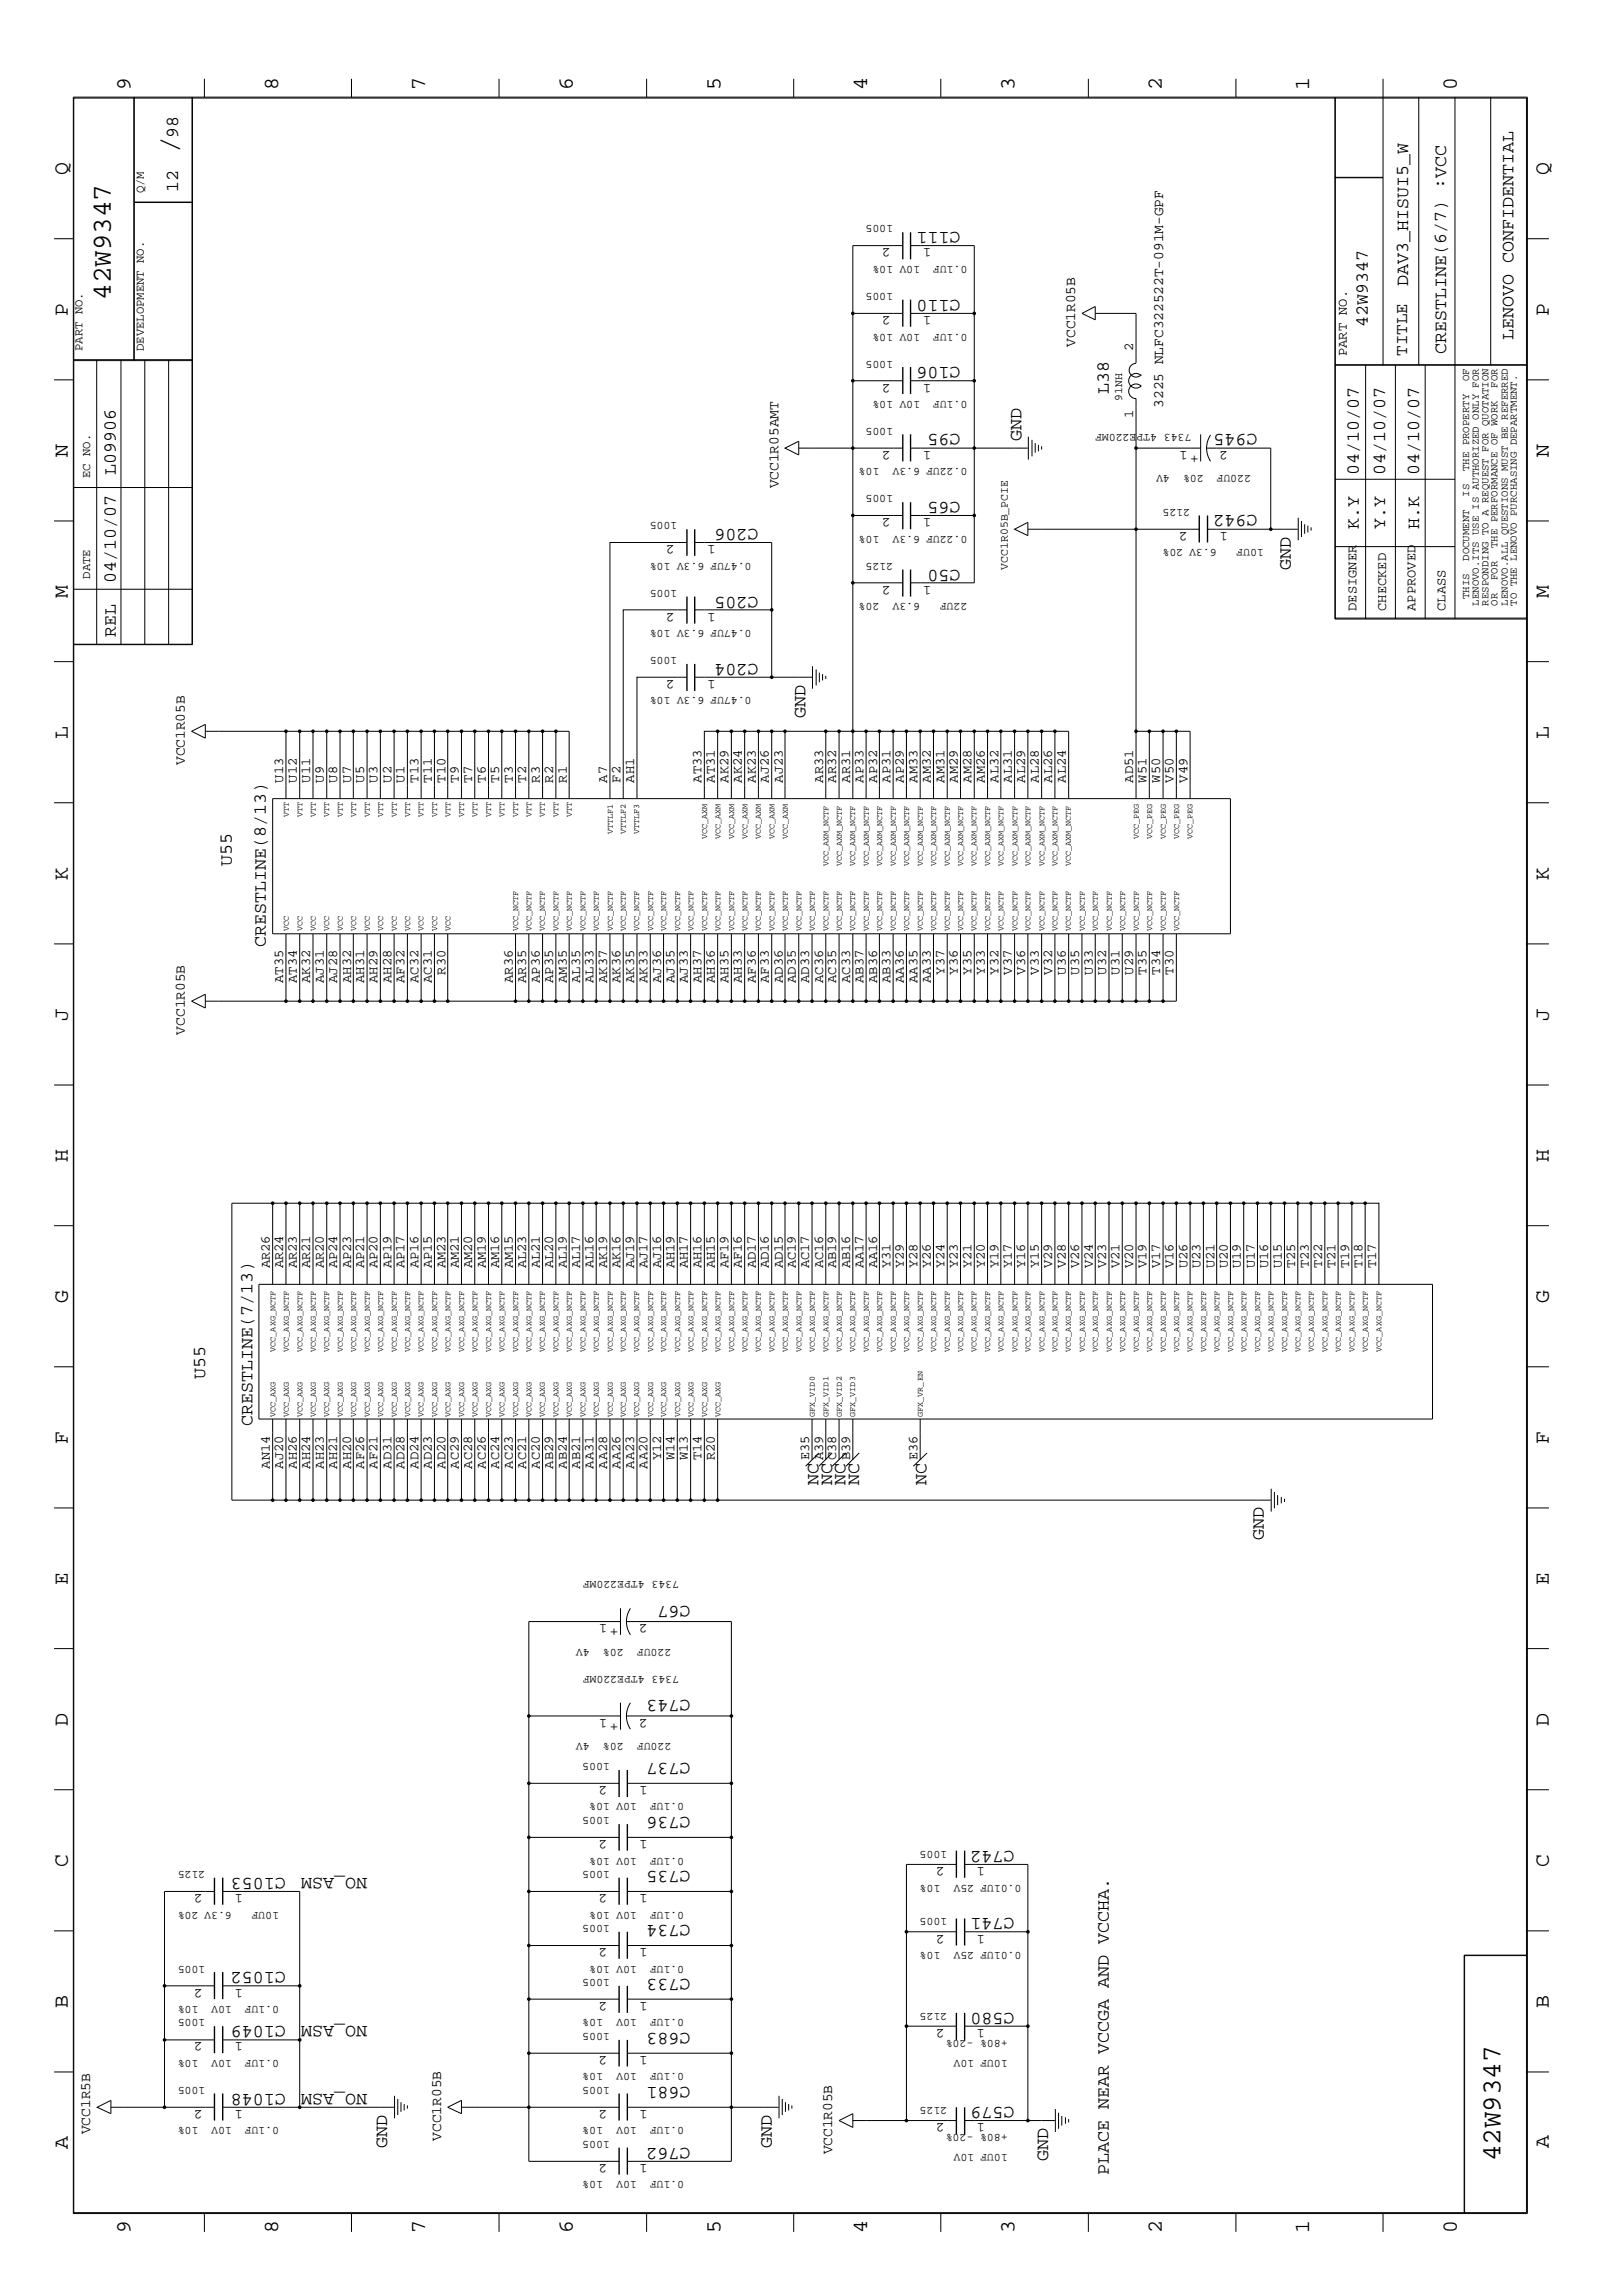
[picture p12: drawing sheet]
<svg xmlns="http://www.w3.org/2000/svg" width="300mm" height="423mm" viewBox="0 0 300 423" stroke-linecap="round" stroke-linejoin="round" font-family="sans-serif">
<defs><g id="words">
<text font-size="5.2" x="32.9" y="28.4" transform="rotate(-90 32.9 28.4)">/</text>
<g font-size="5.1">
<text x="20.5" y="55.4" transform="rotate(-90 20.5 55.4)">42W9347</text>
<text x="277.2" y="399.4" transform="rotate(-90 277.2 399.4)">42W9347</text>
</g>
<g font-size="4">
<text x="24.1" y="16.7" transform="rotate(-90 24.1 16.7)">9</text>
<text x="51.4" y="16.7" transform="rotate(-90 51.4 16.7)">8</text>
<text x="78.6" y="16.7" transform="rotate(-90 78.6 16.7)">7</text>
<text x="105.8" y="16.7" transform="rotate(-90 105.8 16.7)">6</text>
<text x="133.1" y="16.7" transform="rotate(-90 133.1 16.7)">5</text>
<text x="160.2" y="16.7" transform="rotate(-90 160.2 16.7)">4</text>
<text x="187.5" y="16.7" transform="rotate(-90 187.5 16.7)">3</text>
<text x="214.6" y="16.7" transform="rotate(-90 214.6 16.7)">2</text>
<text x="241.9" y="16.7" transform="rotate(-90 241.9 16.7)">1</text>
<text x="269.2" y="16.7" transform="rotate(-90 269.2 16.7)">0</text>
<text x="12.5" y="32.3" transform="rotate(-90 12.5 32.3)">Q</text>
<text x="286.2" y="32.3" transform="rotate(-90 286.2 32.3)">Q</text>
<text x="12.5" y="58.3" transform="rotate(-90 12.5 58.3)">P</text>
<text x="286.2" y="58.3" transform="rotate(-90 286.2 58.3)">P</text>
<text x="12.5" y="84.4" transform="rotate(-90 12.5 84.4)">N</text>
<text x="286.2" y="84.4" transform="rotate(-90 286.2 84.4)">N</text>
<text x="12.5" y="110.5" transform="rotate(-90 12.5 110.5)">M</text>
<text x="286.2" y="110.5" transform="rotate(-90 286.2 110.5)">M</text>
<text x="12.5" y="136.5" transform="rotate(-90 12.5 136.5)">L</text>
<text x="286.2" y="136.5" transform="rotate(-90 286.2 136.5)">L</text>
<text x="12.5" y="162.6" transform="rotate(-90 12.5 162.6)">K</text>
<text x="286.2" y="162.6" transform="rotate(-90 286.2 162.6)">K</text>
<text x="12.5" y="188.6" transform="rotate(-90 12.5 188.6)">J</text>
<text x="286.2" y="188.6" transform="rotate(-90 286.2 188.6)">J</text>
<text x="12.5" y="214.7" transform="rotate(-90 12.5 214.7)">H</text>
<text x="286.2" y="214.7" transform="rotate(-90 286.2 214.7)">H</text>
<text x="12.5" y="240.7" transform="rotate(-90 12.5 240.7)">G</text>
<text x="286.2" y="240.7" transform="rotate(-90 286.2 240.7)">G</text>
<text x="12.5" y="266.8" transform="rotate(-90 12.5 266.8)">F</text>
<text x="286.2" y="266.8" transform="rotate(-90 286.2 266.8)">F</text>
<text x="12.5" y="292.9" transform="rotate(-90 12.5 292.9)">E</text>
<text x="286.2" y="292.9" transform="rotate(-90 286.2 292.9)">E</text>
<text x="12.5" y="318.9" transform="rotate(-90 12.5 318.9)">D</text>
<text x="286.2" y="318.9" transform="rotate(-90 286.2 318.9)">D</text>
<text x="12.5" y="344.9" transform="rotate(-90 12.5 344.9)">C</text>
<text x="286.2" y="344.9" transform="rotate(-90 286.2 344.9)">C</text>
<text x="12.5" y="371" transform="rotate(-90 12.5 371)">B</text>
<text x="286.2" y="371" transform="rotate(-90 286.2 371)">B</text>
<text x="12.5" y="397" transform="rotate(-90 12.5 397)">A</text>
<text x="286.2" y="397" transform="rotate(-90 286.2 397)">A</text>
<text x="24.1" y="412.7" transform="rotate(-90 24.1 412.7)">9</text>
<text x="51.4" y="412.7" transform="rotate(-90 51.4 412.7)">8</text>
<text x="78.6" y="412.7" transform="rotate(-90 78.6 412.7)">7</text>
<text x="105.8" y="412.7" transform="rotate(-90 105.8 412.7)">6</text>
<text x="133.1" y="412.7" transform="rotate(-90 133.1 412.7)">5</text>
<text x="160.2" y="412.7" transform="rotate(-90 160.2 412.7)">4</text>
<text x="187.5" y="412.7" transform="rotate(-90 187.5 412.7)">3</text>
<text x="214.6" y="412.7" transform="rotate(-90 214.6 412.7)">2</text>
<text x="241.9" y="412.7" transform="rotate(-90 241.9 412.7)">1</text>
<text x="269.2" y="412.7" transform="rotate(-90 269.2 412.7)">0</text>
</g>
<g font-size="3.4">
<text x="32.9" y="25.5" transform="rotate(-90 32.9 25.5)">98</text>
<text x="32.9" y="35.5" transform="rotate(-90 32.9 35.5)">12</text>
<text x="177.5" y="42.9" transform="rotate(-180 177.5 42.9)">C111</text>
<text x="260.2" y="52.9" transform="rotate(-90 260.2 52.9)">DAV3_HISUI5_W</text>
<text x="177.5" y="55.4" transform="rotate(-180 177.5 55.4)">C110</text>
<text x="252.7" y="60.4" transform="rotate(-90 252.7 60.4)">42W9347</text>
<text x="267.2" y="65.4" transform="rotate(-90 267.2 65.4)">CRESTLINE(6/7) :VCC</text>
<text x="279.7" y="62.8" transform="rotate(-90 279.7 62.8)">LENOVO CONFIDENTIAL</text>
<text x="177.5" y="67.8" transform="rotate(-180 177.5 67.8)">C106</text>
<text x="204.9" y="72.8" transform="rotate(-90 204.9 72.8)">L38</text>
<text x="177.5" y="80.3" transform="rotate(-180 177.5 80.3)">C95</text>
<text x="188.7" y="81.4" transform="rotate(-90 188.7 81.4)">GND</text>
<text x="232.3" y="80.3" transform="rotate(-180 232.3 80.3)">C945</text>
<text x="21.4" y="87.8" transform="rotate(-90 21.4 87.8)">L09906</text>
<text x="251" y="87.8" transform="rotate(-90 251 87.8)">04/10/07</text>
<text x="255.9" y="87.8" transform="rotate(-90 255.9 87.8)">04/10/07</text>
<text x="262.2" y="87.8" transform="rotate(-90 262.2 87.8)">04/10/07</text>
<text x="177.5" y="92.8" transform="rotate(-180 177.5 92.8)">C65</text>
<text x="232.3" y="95.3" transform="rotate(-180 232.3 95.3)">C942</text>
<text x="140.1" y="97.8" transform="rotate(-180 140.1 97.8)">C206</text>
<text x="251" y="97.8" transform="rotate(-90 251 97.8)">K.Y</text>
<text x="255.9" y="97.8" transform="rotate(-90 255.9 97.8)">Y.Y</text>
<text x="262.2" y="97.8" transform="rotate(-90 262.2 97.8)">H.K</text>
<text x="21.4" y="107.7" transform="rotate(-90 21.4 107.7)">04/10/07</text>
<text x="177.5" y="105.2" transform="rotate(-180 177.5 105.2)">C50</text>
<text x="238.5" y="105.2" transform="rotate(-90 238.5 105.2)">GND</text>
<text x="140.1" y="110.2" transform="rotate(-180 140.1 110.2)">C205</text>
<text x="21.4" y="117.7" transform="rotate(-90 21.4 117.7)">REL</text>
<text x="140.1" y="122.7" transform="rotate(-180 140.1 122.7)">C204</text>
<text x="148.8" y="132.7" transform="rotate(-90 148.8 132.7)">GND</text>
<text x="42.8" y="160" transform="rotate(-90 42.8 160)">U55</text>
<text x="49.1" y="175" transform="rotate(-90 49.1 175)">CRESTLINE(8/13)</text>
<text x="37.9" y="254.8" transform="rotate(-90 37.9 254.8)">U55</text>
<text x="46.7" y="263.5" transform="rotate(-90 46.7 263.5)">CRESTLINE(7/13)</text>
<text x="151.2" y="274.4" transform="rotate(-90 151.2 274.4)">NC</text>
<text x="153.8" y="274.4" transform="rotate(-90 153.8 274.4)">NC</text>
<text x="156.2" y="274.4" transform="rotate(-90 156.2 274.4)">NC</text>
<text x="158.7" y="274.4" transform="rotate(-90 158.7 274.4)">NC</text>
<text x="171.2" y="274.4" transform="rotate(-90 171.2 274.4)">NC</text>
<text x="233.5" y="284.6" transform="rotate(-90 233.5 284.6)">GND</text>
<text x="127.6" y="296.7" transform="rotate(-180 127.6 296.7)">C67</text>
<text x="127.6" y="314.1" transform="rotate(-180 127.6 314.1)">C743</text>
<text x="127.6" y="325.8" transform="rotate(-180 127.6 325.8)">C737</text>
<text x="127.6" y="335.8" transform="rotate(-180 127.6 335.8)">C736</text>
<text x="187.5" y="342" transform="rotate(-180 187.5 342)">C742</text>
<text x="52.8" y="347" transform="rotate(-180 52.8 347)">C1053</text>
<text x="67.8" y="347" transform="rotate(-180 67.8 347)">NO_ASM</text>
<text x="127.6" y="345.8" transform="rotate(-180 127.6 345.8)">C735</text>
<text x="127.6" y="355.7" transform="rotate(-180 127.6 355.7)">C734</text>
<text x="187.5" y="354.5" transform="rotate(-180 187.5 354.5)">C741</text>
<text x="52.8" y="364.4" transform="rotate(-180 52.8 364.4)">C1052</text>
<text x="127.6" y="365.7" transform="rotate(-180 127.6 365.7)">C733</text>
<text x="187.5" y="371.9" transform="rotate(-180 187.5 371.9)">C580</text>
<text x="52.8" y="374.4" transform="rotate(-180 52.8 374.4)">C1049</text>
<text x="67.8" y="374.4" transform="rotate(-180 67.8 374.4)">NO_ASM</text>
<text x="127.6" y="375.7" transform="rotate(-180 127.6 375.7)">C683</text>
<text x="52.8" y="386.8" transform="rotate(-180 52.8 386.8)">C1048</text>
<text x="67.8" y="386.8" transform="rotate(-180 67.8 386.8)">NO_ASM</text>
<text x="127.6" y="385.7" transform="rotate(-180 127.6 385.7)">C681</text>
<text x="187.5" y="389.4" transform="rotate(-180 187.5 389.4)">C579</text>
<text x="71.5" y="396.8" transform="rotate(-90 71.5 396.8)">GND</text>
<text x="127.6" y="396.8" transform="rotate(-180 127.6 396.8)">C762</text>
<text x="142.6" y="396.8" transform="rotate(-90 142.6 396.8)">GND</text>
<text x="193.6" y="399.4" transform="rotate(-90 193.6 399.4)">GND</text>
<text x="204.9" y="401.8" transform="rotate(-90 204.9 401.8)">PLACE NEAR VCCGA AND VCCHA.</text>
</g>
<text font-size="3.2" x="260" y="65.8" transform="rotate(-90 260 65.8)">TITLE</text>
<g font-size="2.7">
<text x="198.6" y="64.1" transform="rotate(-90 198.6 64.1)">VCC1R05B</text>
<text x="214.9" y="75.4" transform="rotate(-90 214.9 75.4)">3225 NLFC322522T-091M-GPF</text>
<text x="221.5" y="84.1" transform="rotate(-180 221.5 84.1)">+</text>
<text x="143.8" y="90.3" transform="rotate(-90 143.8 90.3)">VCC1R05AMT</text>
<text x="34.1" y="141.4" transform="rotate(-90 34.1 141.4)">VCC1R05B</text>
<text x="34.1" y="191.2" transform="rotate(-90 34.1 191.2)">VCC1R05B</text>
<text x="114.3" y="300.9" transform="rotate(-180 114.3 300.9)">+</text>
<text x="114.3" y="318.3" transform="rotate(-180 114.3 318.3)">+</text>
<text x="16.7" y="394.4" transform="rotate(-90 16.7 394.4)">VCC1R5B</text>
<text x="81.5" y="395.6" transform="rotate(-90 81.5 395.6)">VCC1R05B</text>
<text x="153.8" y="398.1" transform="rotate(-90 153.8 398.1)">VCC1R05B</text>
</g>
<g font-size="2.5">
<text x="164.5" y="45.9" transform="rotate(-180 164.5 45.9)">2</text>
<text x="172" y="45.9" transform="rotate(-180 172 45.9)">1</text>
<text x="164.5" y="58.3" transform="rotate(-180 164.5 58.3)">2</text>
<text x="172" y="58.3" transform="rotate(-180 172 58.3)">1</text>
<text x="209.4" y="64.9" transform="rotate(-90 209.4 64.9)">2</text>
<text x="248.8" y="65.8" transform="rotate(-90 248.8 65.8)">PART NO.</text>
<text x="164.5" y="70.9" transform="rotate(-180 164.5 70.9)">2</text>
<text x="172" y="70.9" transform="rotate(-180 172 70.9)">1</text>
<text x="209.4" y="77.3" transform="rotate(-90 209.4 77.3)">1</text>
<text x="164.5" y="83.3" transform="rotate(-180 164.5 83.3)">2</text>
<text x="172" y="83.3" transform="rotate(-180 172 83.3)">1</text>
<text x="219.4" y="83.3" transform="rotate(-180 219.4 83.3)">1</text>
<text x="226.8" y="83.3" transform="rotate(-180 226.8 83.3)">2</text>
<text x="164.5" y="95.8" transform="rotate(-180 164.5 95.8)">2</text>
<text x="172" y="95.8" transform="rotate(-180 172 95.8)">1</text>
<text x="124.6" y="100.8" transform="rotate(-180 124.6 100.8)">2</text>
<text x="132.2" y="100.8" transform="rotate(-180 132.2 100.8)">1</text>
<text x="219.4" y="98.2" transform="rotate(-180 219.4 98.2)">2</text>
<text x="226.8" y="98.2" transform="rotate(-180 226.8 98.2)">1</text>
<text x="124.6" y="113.2" transform="rotate(-180 124.6 113.2)">2</text>
<text x="132.2" y="113.2" transform="rotate(-180 132.2 113.2)">1</text>
<text x="164.5" y="108.2" transform="rotate(-180 164.5 108.2)">2</text>
<text x="172" y="108.2" transform="rotate(-180 172 108.2)">1</text>
<text x="250.6" y="112.9" transform="rotate(-90 250.6 112.9)">DESIGNER</text>
<text x="256.1" y="112.9" transform="rotate(-90 256.1 112.9)">CHECKED</text>
<text x="261.5" y="112.9" transform="rotate(-90 261.5 112.9)">APPROVED</text>
<text x="267" y="112.9" transform="rotate(-90 267 112.9)">CLASS</text>
<text x="124.6" y="125.6" transform="rotate(-180 124.6 125.6)">2</text>
<text x="132.2" y="125.6" transform="rotate(-180 132.2 125.6)">1</text>
<text x="52.3" y="144.6" transform="rotate(-90 52.3 144.6)">U13</text>
<text x="54.9" y="144.6" transform="rotate(-90 54.9 144.6)">U12</text>
<text x="57.3" y="144.6" transform="rotate(-90 57.3 144.6)">U11</text>
<text x="59.9" y="144.6" transform="rotate(-90 59.9 144.6)">U9</text>
<text x="62.3" y="144.6" transform="rotate(-90 62.3 144.6)">U8</text>
<text x="64.9" y="144.6" transform="rotate(-90 64.9 144.6)">U7</text>
<text x="67.3" y="144.6" transform="rotate(-90 67.3 144.6)">U5</text>
<text x="69.8" y="144.6" transform="rotate(-90 69.8 144.6)">U3</text>
<text x="72.3" y="144.6" transform="rotate(-90 72.3 144.6)">U2</text>
<text x="74.8" y="144.6" transform="rotate(-90 74.8 144.6)">U1</text>
<text x="77.3" y="144.6" transform="rotate(-90 77.3 144.6)">T13</text>
<text x="79.8" y="144.6" transform="rotate(-90 79.8 144.6)">T11</text>
<text x="82.3" y="144.6" transform="rotate(-90 82.3 144.6)">T10</text>
<text x="84.8" y="144.6" transform="rotate(-90 84.8 144.6)">T9</text>
<text x="87.2" y="144.6" transform="rotate(-90 87.2 144.6)">T7</text>
<text x="89.7" y="144.6" transform="rotate(-90 89.7 144.6)">T6</text>
<text x="92.2" y="144.6" transform="rotate(-90 92.2 144.6)">T5</text>
<text x="94.7" y="144.6" transform="rotate(-90 94.7 144.6)">T3</text>
<text x="97.2" y="144.6" transform="rotate(-90 97.2 144.6)">T2</text>
<text x="99.7" y="144.6" transform="rotate(-90 99.7 144.6)">R3</text>
<text x="102.2" y="144.6" transform="rotate(-90 102.2 144.6)">R2</text>
<text x="104.7" y="144.6" transform="rotate(-90 104.7 144.6)">R1</text>
<text x="112.2" y="144.6" transform="rotate(-90 112.2 144.6)">A7</text>
<text x="114.6" y="144.6" transform="rotate(-90 114.6 144.6)">F2</text>
<text x="117.2" y="144.6" transform="rotate(-90 117.2 144.6)">AH1</text>
<text x="129.6" y="144.6" transform="rotate(-90 129.6 144.6)">AT33</text>
<text x="132.1" y="144.6" transform="rotate(-90 132.1 144.6)">AT31</text>
<text x="134.6" y="144.6" transform="rotate(-90 134.6 144.6)">AK29</text>
<text x="137.1" y="144.6" transform="rotate(-90 137.1 144.6)">AK24</text>
<text x="139.6" y="144.6" transform="rotate(-90 139.6 144.6)">AK23</text>
<text x="142.1" y="144.6" transform="rotate(-90 142.1 144.6)">AJ26</text>
<text x="144.6" y="144.6" transform="rotate(-90 144.6 144.6)">AJ23</text>
<text x="152.1" y="144.6" transform="rotate(-90 152.1 144.6)">AR33</text>
<text x="154.5" y="144.6" transform="rotate(-90 154.5 144.6)">AR32</text>
<text x="157.1" y="144.6" transform="rotate(-90 157.1 144.6)">AR31</text>
<text x="159.5" y="144.6" transform="rotate(-90 159.5 144.6)">AP33</text>
<text x="162.1" y="144.6" transform="rotate(-90 162.1 144.6)">AP32</text>
<text x="164.5" y="144.6" transform="rotate(-90 164.5 144.6)">AP31</text>
<text x="167" y="144.6" transform="rotate(-90 167 144.6)">AP29</text>
<text x="169.5" y="144.6" transform="rotate(-90 169.5 144.6)">AM33</text>
<text x="172" y="144.6" transform="rotate(-90 172 144.6)">AM32</text>
<text x="174.5" y="144.6" transform="rotate(-90 174.5 144.6)">AM31</text>
<text x="177" y="144.6" transform="rotate(-90 177 144.6)">AM29</text>
<text x="179.5" y="144.6" transform="rotate(-90 179.5 144.6)">AM28</text>
<text x="181.9" y="144.6" transform="rotate(-90 181.9 144.6)">AM26</text>
<text x="184.5" y="144.6" transform="rotate(-90 184.5 144.6)">AL32</text>
<text x="186.9" y="144.6" transform="rotate(-90 186.9 144.6)">AL31</text>
<text x="189.4" y="144.6" transform="rotate(-90 189.4 144.6)">AL29</text>
<text x="191.9" y="144.6" transform="rotate(-90 191.9 144.6)">AL28</text>
<text x="194.4" y="144.6" transform="rotate(-90 194.4 144.6)">AL26</text>
<text x="196.9" y="144.6" transform="rotate(-90 196.9 144.6)">AL24</text>
<text x="209.4" y="144.6" transform="rotate(-90 209.4 144.6)">AD51</text>
<text x="211.8" y="144.6" transform="rotate(-90 211.8 144.6)">W51</text>
<text x="214.4" y="144.6" transform="rotate(-90 214.4 144.6)">W50</text>
<text x="216.8" y="144.6" transform="rotate(-90 216.8 144.6)">V50</text>
<text x="219.4" y="144.6" transform="rotate(-90 219.4 144.6)">V49</text>
<text x="52.3" y="181.6" transform="rotate(-90 52.3 181.6)">AT35</text>
<text x="54.9" y="181.6" transform="rotate(-90 54.9 181.6)">AT34</text>
<text x="57.3" y="181.6" transform="rotate(-90 57.3 181.6)">AK32</text>
<text x="59.9" y="181.6" transform="rotate(-90 59.9 181.6)">AJ31</text>
<text x="62.3" y="181.6" transform="rotate(-90 62.3 181.6)">AJ28</text>
<text x="64.9" y="181.6" transform="rotate(-90 64.9 181.6)">AH32</text>
<text x="67.3" y="181.6" transform="rotate(-90 67.3 181.6)">AH31</text>
<text x="69.8" y="181.6" transform="rotate(-90 69.8 181.6)">AH29</text>
<text x="72.3" y="181.6" transform="rotate(-90 72.3 181.6)">AH28</text>
<text x="74.8" y="181.6" transform="rotate(-90 74.8 181.6)">AF32</text>
<text x="77.3" y="181.6" transform="rotate(-90 77.3 181.6)">AC32</text>
<text x="79.8" y="181.6" transform="rotate(-90 79.8 181.6)">AC31</text>
<text x="82.3" y="180.1" transform="rotate(-90 82.3 180.1)">R30</text>
<text x="94.7" y="181.6" transform="rotate(-90 94.7 181.6)">AR36</text>
<text x="97.2" y="181.6" transform="rotate(-90 97.2 181.6)">AR35</text>
<text x="99.7" y="181.6" transform="rotate(-90 99.7 181.6)">AP36</text>
<text x="102.2" y="181.6" transform="rotate(-90 102.2 181.6)">AP35</text>
<text x="104.7" y="181.6" transform="rotate(-90 104.7 181.6)">AM35</text>
<text x="107.2" y="181.6" transform="rotate(-90 107.2 181.6)">AL35</text>
<text x="109.6" y="181.6" transform="rotate(-90 109.6 181.6)">AL33</text>
<text x="112.2" y="181.6" transform="rotate(-90 112.2 181.6)">AK37</text>
<text x="114.6" y="181.6" transform="rotate(-90 114.6 181.6)">AK36</text>
<text x="117.2" y="181.6" transform="rotate(-90 117.2 181.6)">AK35</text>
<text x="119.6" y="181.6" transform="rotate(-90 119.6 181.6)">AK33</text>
<text x="122.2" y="181.6" transform="rotate(-90 122.2 181.6)">AJ36</text>
<text x="124.6" y="181.6" transform="rotate(-90 124.6 181.6)">AJ35</text>
<text x="127.1" y="181.6" transform="rotate(-90 127.1 181.6)">AJ33</text>
<text x="129.6" y="181.6" transform="rotate(-90 129.6 181.6)">AH37</text>
<text x="132.1" y="181.6" transform="rotate(-90 132.1 181.6)">AH36</text>
<text x="134.6" y="181.6" transform="rotate(-90 134.6 181.6)">AH35</text>
<text x="137.1" y="181.6" transform="rotate(-90 137.1 181.6)">AH33</text>
<text x="139.6" y="181.6" transform="rotate(-90 139.6 181.6)">AF36</text>
<text x="142.1" y="181.6" transform="rotate(-90 142.1 181.6)">AF33</text>
<text x="144.6" y="181.6" transform="rotate(-90 144.6 181.6)">AD36</text>
<text x="147.1" y="181.6" transform="rotate(-90 147.1 181.6)">AD35</text>
<text x="149.5" y="181.6" transform="rotate(-90 149.5 181.6)">AD33</text>
<text x="152.1" y="181.6" transform="rotate(-90 152.1 181.6)">AC36</text>
<text x="154.5" y="181.6" transform="rotate(-90 154.5 181.6)">AC35</text>
<text x="157.1" y="181.6" transform="rotate(-90 157.1 181.6)">AC33</text>
<text x="159.5" y="181.6" transform="rotate(-90 159.5 181.6)">AB37</text>
<text x="162.1" y="181.6" transform="rotate(-90 162.1 181.6)">AB36</text>
<text x="164.5" y="181.6" transform="rotate(-90 164.5 181.6)">AB33</text>
<text x="167" y="181.6" transform="rotate(-90 167 181.6)">AA36</text>
<text x="169.5" y="181.6" transform="rotate(-90 169.5 181.6)">AA35</text>
<text x="172" y="181.6" transform="rotate(-90 172 181.6)">AA33</text>
<text x="174.5" y="180.1" transform="rotate(-90 174.5 180.1)">Y37</text>
<text x="177" y="180.1" transform="rotate(-90 177 180.1)">Y36</text>
<text x="179.5" y="180.1" transform="rotate(-90 179.5 180.1)">Y35</text>
<text x="181.9" y="180.1" transform="rotate(-90 181.9 180.1)">Y33</text>
<text x="184.5" y="180.1" transform="rotate(-90 184.5 180.1)">Y32</text>
<text x="186.9" y="180.1" transform="rotate(-90 186.9 180.1)">V37</text>
<text x="189.4" y="180.1" transform="rotate(-90 189.4 180.1)">V36</text>
<text x="191.9" y="180.1" transform="rotate(-90 191.9 180.1)">V33</text>
<text x="194.4" y="180.1" transform="rotate(-90 194.4 180.1)">V32</text>
<text x="196.9" y="180.1" transform="rotate(-90 196.9 180.1)">U36</text>
<text x="199.4" y="180.1" transform="rotate(-90 199.4 180.1)">U35</text>
<text x="201.9" y="180.1" transform="rotate(-90 201.9 180.1)">U33</text>
<text x="204.4" y="180.1" transform="rotate(-90 204.4 180.1)">U32</text>
<text x="206.8" y="180.1" transform="rotate(-90 206.8 180.1)">U31</text>
<text x="209.4" y="180.1" transform="rotate(-90 209.4 180.1)">U29</text>
<text x="211.8" y="180.1" transform="rotate(-90 211.8 180.1)">T35</text>
<text x="214.4" y="180.1" transform="rotate(-90 214.4 180.1)">T34</text>
<text x="216.8" y="180.1" transform="rotate(-90 216.8 180.1)">T30</text>
<text x="49.9" y="234.4" transform="rotate(-90 49.9 234.4)">AR26</text>
<text x="52.3" y="234.4" transform="rotate(-90 52.3 234.4)">AR24</text>
<text x="54.9" y="234.4" transform="rotate(-90 54.9 234.4)">AR23</text>
<text x="57.3" y="234.4" transform="rotate(-90 57.3 234.4)">AR21</text>
<text x="59.9" y="234.4" transform="rotate(-90 59.9 234.4)">AR20</text>
<text x="62.3" y="234.4" transform="rotate(-90 62.3 234.4)">AP24</text>
<text x="64.9" y="234.4" transform="rotate(-90 64.9 234.4)">AP23</text>
<text x="67.3" y="234.4" transform="rotate(-90 67.3 234.4)">AP21</text>
<text x="69.8" y="234.4" transform="rotate(-90 69.8 234.4)">AP20</text>
<text x="72.3" y="234.4" transform="rotate(-90 72.3 234.4)">AP19</text>
<text x="74.8" y="234.4" transform="rotate(-90 74.8 234.4)">AP17</text>
<text x="77.3" y="234.4" transform="rotate(-90 77.3 234.4)">AP16</text>
<text x="79.8" y="234.4" transform="rotate(-90 79.8 234.4)">AP15</text>
<text x="82.3" y="234.4" transform="rotate(-90 82.3 234.4)">AM23</text>
<text x="84.8" y="234.4" transform="rotate(-90 84.8 234.4)">AM21</text>
<text x="87.2" y="234.4" transform="rotate(-90 87.2 234.4)">AM20</text>
<text x="89.7" y="234.4" transform="rotate(-90 89.7 234.4)">AM19</text>
<text x="92.2" y="234.4" transform="rotate(-90 92.2 234.4)">AM16</text>
<text x="94.7" y="234.4" transform="rotate(-90 94.7 234.4)">AM15</text>
<text x="97.2" y="234.4" transform="rotate(-90 97.2 234.4)">AL23</text>
<text x="99.7" y="234.4" transform="rotate(-90 99.7 234.4)">AL21</text>
<text x="102.2" y="234.4" transform="rotate(-90 102.2 234.4)">AL20</text>
<text x="104.7" y="234.4" transform="rotate(-90 104.7 234.4)">AL19</text>
<text x="107.2" y="234.4" transform="rotate(-90 107.2 234.4)">AL17</text>
<text x="109.6" y="234.4" transform="rotate(-90 109.6 234.4)">AL16</text>
<text x="112.2" y="234.4" transform="rotate(-90 112.2 234.4)">AK19</text>
<text x="114.6" y="234.4" transform="rotate(-90 114.6 234.4)">AK16</text>
<text x="117.2" y="234.4" transform="rotate(-90 117.2 234.4)">AJ19</text>
<text x="119.6" y="234.4" transform="rotate(-90 119.6 234.4)">AJ17</text>
<text x="122.2" y="234.4" transform="rotate(-90 122.2 234.4)">AJ16</text>
<text x="124.6" y="234.4" transform="rotate(-90 124.6 234.4)">AH19</text>
<text x="127.1" y="234.4" transform="rotate(-90 127.1 234.4)">AH17</text>
<text x="129.6" y="234.4" transform="rotate(-90 129.6 234.4)">AH16</text>
<text x="132.1" y="234.4" transform="rotate(-90 132.1 234.4)">AH15</text>
<text x="134.6" y="234.4" transform="rotate(-90 134.6 234.4)">AF19</text>
<text x="137.1" y="234.4" transform="rotate(-90 137.1 234.4)">AF16</text>
<text x="139.6" y="234.4" transform="rotate(-90 139.6 234.4)">AD17</text>
<text x="142.1" y="234.4" transform="rotate(-90 142.1 234.4)">AD16</text>
<text x="144.6" y="234.4" transform="rotate(-90 144.6 234.4)">AD15</text>
<text x="147.1" y="234.4" transform="rotate(-90 147.1 234.4)">AC19</text>
<text x="149.5" y="234.4" transform="rotate(-90 149.5 234.4)">AC17</text>
<text x="152.1" y="234.4" transform="rotate(-90 152.1 234.4)">AC16</text>
<text x="154.5" y="234.4" transform="rotate(-90 154.5 234.4)">AB19</text>
<text x="157.1" y="234.4" transform="rotate(-90 157.1 234.4)">AB16</text>
<text x="159.5" y="234.4" transform="rotate(-90 159.5 234.4)">AA17</text>
<text x="162.1" y="234.4" transform="rotate(-90 162.1 234.4)">AA16</text>
<text x="164.5" y="234.4" transform="rotate(-90 164.5 234.4)">Y31</text>
<text x="167" y="234.4" transform="rotate(-90 167 234.4)">Y29</text>
<text x="169.5" y="234.4" transform="rotate(-90 169.5 234.4)">Y28</text>
<text x="172" y="234.4" transform="rotate(-90 172 234.4)">Y26</text>
<text x="174.5" y="234.4" transform="rotate(-90 174.5 234.4)">Y24</text>
<text x="177" y="234.4" transform="rotate(-90 177 234.4)">Y23</text>
<text x="179.5" y="234.4" transform="rotate(-90 179.5 234.4)">Y21</text>
<text x="181.9" y="234.4" transform="rotate(-90 181.9 234.4)">Y20</text>
<text x="184.5" y="234.4" transform="rotate(-90 184.5 234.4)">Y19</text>
<text x="186.9" y="234.4" transform="rotate(-90 186.9 234.4)">Y17</text>
<text x="189.4" y="234.4" transform="rotate(-90 189.4 234.4)">Y16</text>
<text x="191.9" y="234.4" transform="rotate(-90 191.9 234.4)">Y15</text>
<text x="194.4" y="234.4" transform="rotate(-90 194.4 234.4)">V29</text>
<text x="196.9" y="234.4" transform="rotate(-90 196.9 234.4)">V28</text>
<text x="199.4" y="234.4" transform="rotate(-90 199.4 234.4)">V26</text>
<text x="201.9" y="234.4" transform="rotate(-90 201.9 234.4)">V24</text>
<text x="204.4" y="234.4" transform="rotate(-90 204.4 234.4)">V23</text>
<text x="206.8" y="234.4" transform="rotate(-90 206.8 234.4)">V21</text>
<text x="209.4" y="234.4" transform="rotate(-90 209.4 234.4)">V20</text>
<text x="211.8" y="234.4" transform="rotate(-90 211.8 234.4)">V19</text>
<text x="214.4" y="234.4" transform="rotate(-90 214.4 234.4)">V17</text>
<text x="216.8" y="234.4" transform="rotate(-90 216.8 234.4)">V16</text>
<text x="219.4" y="234.4" transform="rotate(-90 219.4 234.4)">U26</text>
<text x="221.8" y="234.4" transform="rotate(-90 221.8 234.4)">U23</text>
<text x="224.4" y="234.4" transform="rotate(-90 224.4 234.4)">U21</text>
<text x="226.8" y="234.4" transform="rotate(-90 226.8 234.4)">U20</text>
<text x="229.3" y="234.4" transform="rotate(-90 229.3 234.4)">U19</text>
<text x="231.8" y="234.4" transform="rotate(-90 231.8 234.4)">U17</text>
<text x="234.3" y="234.4" transform="rotate(-90 234.3 234.4)">U16</text>
<text x="236.8" y="234.4" transform="rotate(-90 236.8 234.4)">U15</text>
<text x="239.3" y="234.4" transform="rotate(-90 239.3 234.4)">T25</text>
<text x="241.8" y="234.4" transform="rotate(-90 241.8 234.4)">T23</text>
<text x="244.3" y="234.4" transform="rotate(-90 244.3 234.4)">T22</text>
<text x="246.7" y="234.4" transform="rotate(-90 246.7 234.4)">T21</text>
<text x="249.3" y="234.4" transform="rotate(-90 249.3 234.4)">T19</text>
<text x="251.7" y="234.4" transform="rotate(-90 251.7 234.4)">T18</text>
<text x="254.3" y="234.4" transform="rotate(-90 254.3 234.4)">T17</text>
<text x="122.2" y="269.8" transform="rotate(-90 122.2 269.8)">Y12</text>
<text x="124.6" y="269.8" transform="rotate(-90 124.6 269.8)">W14</text>
<text x="127.1" y="269.8" transform="rotate(-90 127.1 269.8)">W13</text>
<text x="129.6" y="269.8" transform="rotate(-90 129.6 269.8)">T14</text>
<text x="132.1" y="269.8" transform="rotate(-90 132.1 269.8)">R20</text>
<text x="149.5" y="269.8" transform="rotate(-90 149.5 269.8)">E35</text>
<text x="152.1" y="269.8" transform="rotate(-90 152.1 269.8)">A39</text>
<text x="154.5" y="269.8" transform="rotate(-90 154.5 269.8)">C38</text>
<text x="157.1" y="269.8" transform="rotate(-90 157.1 269.8)">B39</text>
<text x="169.5" y="269.8" transform="rotate(-90 169.5 269.8)">E36</text>
<text x="49.9" y="271.4" transform="rotate(-90 49.9 271.4)">AN14</text>
<text x="52.3" y="271.4" transform="rotate(-90 52.3 271.4)">AJ20</text>
<text x="54.9" y="271.4" transform="rotate(-90 54.9 271.4)">AH26</text>
<text x="57.3" y="271.4" transform="rotate(-90 57.3 271.4)">AH24</text>
<text x="59.9" y="271.4" transform="rotate(-90 59.9 271.4)">AH23</text>
<text x="62.3" y="271.4" transform="rotate(-90 62.3 271.4)">AH21</text>
<text x="64.9" y="271.4" transform="rotate(-90 64.9 271.4)">AH20</text>
<text x="67.3" y="271.4" transform="rotate(-90 67.3 271.4)">AF26</text>
<text x="69.8" y="271.4" transform="rotate(-90 69.8 271.4)">AF21</text>
<text x="72.3" y="271.4" transform="rotate(-90 72.3 271.4)">AD31</text>
<text x="74.8" y="271.4" transform="rotate(-90 74.8 271.4)">AD28</text>
<text x="77.3" y="271.4" transform="rotate(-90 77.3 271.4)">AD24</text>
<text x="79.8" y="271.4" transform="rotate(-90 79.8 271.4)">AD23</text>
<text x="82.3" y="271.4" transform="rotate(-90 82.3 271.4)">AD20</text>
<text x="84.8" y="271.4" transform="rotate(-90 84.8 271.4)">AC29</text>
<text x="87.2" y="271.4" transform="rotate(-90 87.2 271.4)">AC28</text>
<text x="89.7" y="271.4" transform="rotate(-90 89.7 271.4)">AC26</text>
<text x="92.2" y="271.4" transform="rotate(-90 92.2 271.4)">AC24</text>
<text x="94.7" y="271.4" transform="rotate(-90 94.7 271.4)">AC23</text>
<text x="97.2" y="271.4" transform="rotate(-90 97.2 271.4)">AC21</text>
<text x="99.7" y="271.4" transform="rotate(-90 99.7 271.4)">AC20</text>
<text x="102.2" y="271.4" transform="rotate(-90 102.2 271.4)">AB29</text>
<text x="104.7" y="271.4" transform="rotate(-90 104.7 271.4)">AB24</text>
<text x="107.2" y="271.4" transform="rotate(-90 107.2 271.4)">AB21</text>
<text x="109.6" y="271.4" transform="rotate(-90 109.6 271.4)">AA31</text>
<text x="112.2" y="271.4" transform="rotate(-90 112.2 271.4)">AA28</text>
<text x="114.6" y="271.4" transform="rotate(-90 114.6 271.4)">AA26</text>
<text x="117.2" y="271.4" transform="rotate(-90 117.2 271.4)">AA23</text>
<text x="119.6" y="271.4" transform="rotate(-90 119.6 271.4)">AA20</text>
<text x="112.2" y="300.1" transform="rotate(-180 112.2 300.1)">1</text>
<text x="119.6" y="300.1" transform="rotate(-180 119.6 300.1)">2</text>
<text x="112.2" y="317.6" transform="rotate(-180 112.2 317.6)">1</text>
<text x="119.6" y="317.6" transform="rotate(-180 119.6 317.6)">2</text>
<text x="112.2" y="330" transform="rotate(-180 112.2 330)">2</text>
<text x="119.6" y="330" transform="rotate(-180 119.6 330)">1</text>
<text x="112.2" y="340" transform="rotate(-180 112.2 340)">2</text>
<text x="119.6" y="340" transform="rotate(-180 119.6 340)">1</text>
<text x="174.5" y="345" transform="rotate(-180 174.5 345)">2</text>
<text x="181.9" y="345" transform="rotate(-180 181.9 345)">1</text>
<text x="37.4" y="350" transform="rotate(-180 37.4 350)">2</text>
<text x="44.9" y="350" transform="rotate(-180 44.9 350)">1</text>
<text x="112.2" y="350" transform="rotate(-180 112.2 350)">2</text>
<text x="119.6" y="350" transform="rotate(-180 119.6 350)">1</text>
<text x="112.2" y="359.9" transform="rotate(-180 112.2 359.9)">2</text>
<text x="119.6" y="359.9" transform="rotate(-180 119.6 359.9)">1</text>
<text x="174.5" y="357.5" transform="rotate(-180 174.5 357.5)">2</text>
<text x="181.9" y="357.5" transform="rotate(-180 181.9 357.5)">1</text>
<text x="37.4" y="367.5" transform="rotate(-180 37.4 367.5)">2</text>
<text x="44.9" y="367.5" transform="rotate(-180 44.9 367.5)">1</text>
<text x="112.2" y="369.9" transform="rotate(-180 112.2 369.9)">2</text>
<text x="119.6" y="369.9" transform="rotate(-180 119.6 369.9)">1</text>
<text x="37.4" y="377.4" transform="rotate(-180 37.4 377.4)">2</text>
<text x="44.9" y="377.4" transform="rotate(-180 44.9 377.4)">1</text>
<text x="174.5" y="374.9" transform="rotate(-180 174.5 374.9)">2</text>
<text x="181.9" y="374.9" transform="rotate(-180 181.9 374.9)">1</text>
<text x="112.2" y="379.9" transform="rotate(-180 112.2 379.9)">2</text>
<text x="119.6" y="379.9" transform="rotate(-180 119.6 379.9)">1</text>
<text x="37.4" y="389.9" transform="rotate(-180 37.4 389.9)">2</text>
<text x="44.9" y="389.9" transform="rotate(-180 44.9 389.9)">1</text>
<text x="112.2" y="389.9" transform="rotate(-180 112.2 389.9)">2</text>
<text x="119.6" y="389.9" transform="rotate(-180 119.6 389.9)">1</text>
<text x="174.5" y="392.3" transform="rotate(-180 174.5 392.3)">2</text>
<text x="181.9" y="392.3" transform="rotate(-180 181.9 392.3)">1</text>
<text x="112.2" y="399.8" transform="rotate(-180 112.2 399.8)">2</text>
<text x="119.6" y="399.8" transform="rotate(-180 119.6 399.8)">1</text>
</g>
<g font-size="2.3">
<text x="26.6" y="35.7" transform="rotate(-90 26.6 35.7)">Q/M</text>
<text x="15.2" y="64.9" transform="rotate(-90 15.2 64.9)">PART NO.</text>
<text x="26.6" y="64.9" transform="rotate(-90 26.6 64.9)">DEVELOPMENT NO.</text>
<text x="16.7" y="88.3" transform="rotate(-90 16.7 88.3)">EC NO.</text>
<text x="16.7" y="106.9" transform="rotate(-90 16.7 106.9)">DATE</text>
</g>
<g font-size="2.1">
<text x="165" y="41.7" transform="rotate(-180 165 41.7)">1005</text>
<text x="170" y="49.1" transform="rotate(-180 170 49.1)">10V 10%</text>
<text x="178.7" y="49.1" transform="rotate(-180 178.7 49.1)">0.1UF</text>
<text x="165" y="54.1" transform="rotate(-180 165 54.1)">1005</text>
<text x="170" y="61.6" transform="rotate(-180 170 61.6)">10V 10%</text>
<text x="178.7" y="61.6" transform="rotate(-180 178.7 61.6)">0.1UF</text>
<text x="165" y="66.6" transform="rotate(-180 165 66.6)">1005</text>
<text x="170" y="74.1" transform="rotate(-180 170 74.1)">10V 10%</text>
<text x="178.7" y="74.1" transform="rotate(-180 178.7 74.1)">0.1UF</text>
<text x="207.3" y="74.1" transform="rotate(-90 207.3 74.1)">91NH</text>
<text x="165" y="79.1" transform="rotate(-180 165 79.1)">1005</text>
<text x="220.1" y="80.3" transform="rotate(-180 220.1 80.3)">7343 4TPE220MF</text>
<text x="162.5" y="86.5" transform="rotate(-180 162.5 86.5)">10%</text>
<text x="178.7" y="86.5" transform="rotate(-180 178.7 86.5)">0.22UF 6.3V</text>
<text x="216.2" y="87.8" transform="rotate(-180 216.2 87.8)">4V</text>
<text x="222.4" y="87.8" transform="rotate(-180 222.4 87.8)">20%</text>
<text x="231.1" y="87.8" transform="rotate(-180 231.1 87.8)">220UF</text>
<text x="165" y="91.5" transform="rotate(-180 165 91.5)">1005</text>
<text x="219.9" y="94" transform="rotate(-180 219.9 94)">2125</text>
<text x="125.1" y="96.5" transform="rotate(-180 125.1 96.5)">1005</text>
<text x="162.5" y="99" transform="rotate(-180 162.5 99)">10%</text>
<text x="178.7" y="99" transform="rotate(-180 178.7 99)">0.22UF 6.3V</text>
<text x="224.8" y="101.5" transform="rotate(-180 224.8 101.5)">6.3V 20%</text>
<text x="233.5" y="101.5" transform="rotate(-180 233.5 101.5)">10UF</text>
<text x="138.9" y="104" transform="rotate(-180 138.9 104)">0.47UF 6.3V 10%</text>
<text x="165" y="104" transform="rotate(-180 165 104)">2125</text>
<text x="186.2" y="105.2" transform="rotate(-90 186.2 105.2)">VCC1R05B_PCIE</text>
<text x="125.1" y="109" transform="rotate(-180 125.1 109)">1005</text>
<text x="162.5" y="111.4" transform="rotate(-180 162.5 111.4)">20%</text>
<text x="170" y="111.4" transform="rotate(-180 170 111.4)">6.3V</text>
<text x="178.7" y="111.4" transform="rotate(-180 178.7 111.4)">22UF</text>
<text x="138.9" y="116.4" transform="rotate(-180 138.9 116.4)">0.47UF 6.3V 10%</text>
<text x="125.1" y="121.4" transform="rotate(-180 125.1 121.4)">1005</text>
<text x="138.9" y="128.9" transform="rotate(-180 138.9 128.9)">0.47UF 6.3V 10%</text>
<text x="125.5" y="292.2" transform="rotate(-180 125.5 292.2)">7343 4TPE220MF</text>
<text x="109" y="304.6" transform="rotate(-180 109 304.6)">4V</text>
<text x="115.2" y="304.6" transform="rotate(-180 115.2 304.6)">20%</text>
<text x="124" y="304.6" transform="rotate(-180 124 304.6)">220UF</text>
<text x="125.5" y="309.6" transform="rotate(-180 125.5 309.6)">7343 4TPE220MF</text>
<text x="109" y="322.1" transform="rotate(-180 109 322.1)">4V</text>
<text x="115.2" y="322.1" transform="rotate(-180 115.2 322.1)">20%</text>
<text x="124" y="322.1" transform="rotate(-180 124 322.1)">220UF</text>
<text x="112.7" y="325.8" transform="rotate(-180 112.7 325.8)">1005</text>
<text x="112.7" y="335.8" transform="rotate(-180 112.7 335.8)">1005</text>
<text x="117.7" y="333.2" transform="rotate(-180 117.7 333.2)">10V 10%</text>
<text x="126.4" y="333.2" transform="rotate(-180 126.4 333.2)">0.1UF</text>
<text x="175" y="342" transform="rotate(-180 175 342)">1005</text>
<text x="37.9" y="345.8" transform="rotate(-180 37.9 345.8)">2125</text>
<text x="112.7" y="345.8" transform="rotate(-180 112.7 345.8)">1005</text>
<text x="117.7" y="343.2" transform="rotate(-180 117.7 343.2)">10V 10%</text>
<text x="126.4" y="343.2" transform="rotate(-180 126.4 343.2)">0.1UF</text>
<text x="42.8" y="353.2" transform="rotate(-180 42.8 353.2)">6.3V 20%</text>
<text x="51.6" y="353.2" transform="rotate(-180 51.6 353.2)">10UF</text>
<text x="117.7" y="353.2" transform="rotate(-180 117.7 353.2)">10V 10%</text>
<text x="126.4" y="353.2" transform="rotate(-180 126.4 353.2)">0.1UF</text>
<text x="173.7" y="348.2" transform="rotate(-180 173.7 348.2)">10%</text>
<text x="188.7" y="348.2" transform="rotate(-180 188.7 348.2)">0.01UF 25V</text>
<text x="112.7" y="355.7" transform="rotate(-180 112.7 355.7)">1005</text>
<text x="175" y="354.5" transform="rotate(-180 175 354.5)">1005</text>
<text x="37.9" y="363.2" transform="rotate(-180 37.9 363.2)">1005</text>
<text x="112.7" y="365.7" transform="rotate(-180 112.7 365.7)">1005</text>
<text x="117.7" y="363.2" transform="rotate(-180 117.7 363.2)">10V 10%</text>
<text x="126.4" y="363.2" transform="rotate(-180 126.4 363.2)">0.1UF</text>
<text x="173.7" y="360.7" transform="rotate(-180 173.7 360.7)">10%</text>
<text x="188.7" y="360.7" transform="rotate(-180 188.7 360.7)">0.01UF 25V</text>
<text x="36.7" y="370.7" transform="rotate(-180 36.7 370.7)">10%</text>
<text x="42.8" y="370.7" transform="rotate(-180 42.8 370.7)">10V</text>
<text x="51.6" y="370.7" transform="rotate(-180 51.6 370.7)">0.1UF</text>
<text x="175" y="371.9" transform="rotate(-180 175 371.9)">2125</text>
<text x="37.9" y="373.1" transform="rotate(-180 37.9 373.1)">1005</text>
<text x="111.4" y="373.1" transform="rotate(-180 111.4 373.1)">10%</text>
<text x="112.7" y="375.7" transform="rotate(-180 112.7 375.7)">1005</text>
<text x="117.7" y="373.1" transform="rotate(-180 117.7 373.1)">10V</text>
<text x="126.4" y="373.1" transform="rotate(-180 126.4 373.1)">0.1UF</text>
<text x="186.2" y="376.9" transform="rotate(-180 186.2 376.9)">+80% -20%</text>
<text x="36.7" y="380.7" transform="rotate(-180 36.7 380.7)">10%</text>
<text x="42.8" y="380.7" transform="rotate(-180 42.8 380.7)">10V</text>
<text x="51.6" y="380.7" transform="rotate(-180 51.6 380.7)">0.1UF</text>
<text x="111.4" y="383.1" transform="rotate(-180 111.4 383.1)">10%</text>
<text x="117.7" y="383.1" transform="rotate(-180 117.7 383.1)">10V</text>
<text x="126.4" y="383.1" transform="rotate(-180 126.4 383.1)">0.1UF</text>
<text x="186.2" y="380.7" transform="rotate(-180 186.2 380.7)">10UF 10V</text>
<text x="37.9" y="385.7" transform="rotate(-180 37.9 385.7)">1005</text>
<text x="112.7" y="385.7" transform="rotate(-180 112.7 385.7)">1005</text>
<text x="175" y="389.4" transform="rotate(-180 175 389.4)">2125</text>
<text x="36.7" y="393.1" transform="rotate(-180 36.7 393.1)">10%</text>
<text x="42.8" y="393.1" transform="rotate(-180 42.8 393.1)">10V</text>
<text x="51.6" y="393.1" transform="rotate(-180 51.6 393.1)">0.1UF</text>
<text x="111.4" y="393.1" transform="rotate(-180 111.4 393.1)">10%</text>
<text x="112.7" y="395.6" transform="rotate(-180 112.7 395.6)">1005</text>
<text x="117.7" y="393.1" transform="rotate(-180 117.7 393.1)">10V</text>
<text x="126.4" y="393.1" transform="rotate(-180 126.4 393.1)">0.1UF</text>
<text x="186.2" y="394.4" transform="rotate(-180 186.2 394.4)">+80% -20%</text>
<text x="186.2" y="398.1" transform="rotate(-180 186.2 398.1)">10UF 10V</text>
<text x="111.4" y="403.1" transform="rotate(-180 111.4 403.1)">10%</text>
<text x="117.7" y="403.1" transform="rotate(-180 117.7 403.1)">10V</text>
<text x="126.4" y="403.1" transform="rotate(-180 126.4 403.1)">0.1UF</text>
</g>
<g font-size="2">
<text x="271.4" y="70.4" transform="rotate(-90 271.4 70.4)">OF</text>
<text x="276.7" y="71.6" transform="rotate(-90 276.7 71.6)">FOR</text>
<text x="271.4" y="87" transform="rotate(-90 271.4 87)">THE PROPERTY</text>
<text x="271.4" y="91.8" transform="rotate(-90 271.4 91.8)">IS</text>
<text x="276.7" y="101.3" transform="rotate(-90 276.7 101.3)">THE PERFORMANCE OF WORK</text>
<text x="271.4" y="103.6" transform="rotate(-90 271.4 103.6)">DOCUMENT</text>
<text x="276.7" y="107.2" transform="rotate(-90 276.7 107.2)">FOR</text>
<text x="271.4" y="110.7" transform="rotate(-90 271.4 110.7)">THIS</text>
<text x="273.2" y="111.9" transform="rotate(-90 273.2 111.9)">LENOVO.ITS USE IS AUTHORIZED ONLY FOR</text>
<text x="275" y="111.9" transform="rotate(-90 275 111.9)">RESPONDING TO A REQUEST FOR QUOTATION</text>
<text x="276.7" y="111.9" transform="rotate(-90 276.7 111.9)">OR</text>
<text x="278.6" y="111.9" transform="rotate(-90 278.6 111.9)">LENOVO.ALL QUESTIONS MUST BE REFERRED</text>
<text x="280.2" y="111.9" transform="rotate(-90 280.2 111.9)">TO THE LENOVO PURCHASING DEPARTMENT.</text>
</g>
<g font-size="1.6">
<text x="53.3" y="151" transform="rotate(-90 53.3 151)">VTT</text>
<text x="55.9" y="151" transform="rotate(-90 55.9 151)">VTT</text>
<text x="58.3" y="151" transform="rotate(-90 58.3 151)">VTT</text>
<text x="60.8" y="151" transform="rotate(-90 60.8 151)">VTT</text>
<text x="63.3" y="151" transform="rotate(-90 63.3 151)">VTT</text>
<text x="65.8" y="151" transform="rotate(-90 65.8 151)">VTT</text>
<text x="68.3" y="151" transform="rotate(-90 68.3 151)">VTT</text>
<text x="70.8" y="151" transform="rotate(-90 70.8 151)">VTT</text>
<text x="73.3" y="151" transform="rotate(-90 73.3 151)">VTT</text>
<text x="75.8" y="151" transform="rotate(-90 75.8 151)">VTT</text>
<text x="78.2" y="151" transform="rotate(-90 78.2 151)">VTT</text>
<text x="80.8" y="151" transform="rotate(-90 80.8 151)">VTT</text>
<text x="83.2" y="151" transform="rotate(-90 83.2 151)">VTT</text>
<text x="85.8" y="151" transform="rotate(-90 85.8 151)">VTT</text>
<text x="88.2" y="151" transform="rotate(-90 88.2 151)">VTT</text>
<text x="90.8" y="151" transform="rotate(-90 90.8 151)">VTT</text>
<text x="93.2" y="151" transform="rotate(-90 93.2 151)">VTT</text>
<text x="95.8" y="151" transform="rotate(-90 95.8 151)">VTT</text>
<text x="98.2" y="151" transform="rotate(-90 98.2 151)">VTT</text>
<text x="100.7" y="151" transform="rotate(-90 100.7 151)">VTT</text>
<text x="103.2" y="151" transform="rotate(-90 103.2 151)">VTT</text>
<text x="105.7" y="151" transform="rotate(-90 105.7 151)">VTT</text>
<text x="113.2" y="154.1" transform="rotate(-90 113.2 154.1)">VTTLF1</text>
<text x="115.7" y="154.1" transform="rotate(-90 115.7 154.1)">VTTLF2</text>
<text x="118.1" y="154.1" transform="rotate(-90 118.1 154.1)">VTTLF3</text>
<text x="130.6" y="155.1" transform="rotate(-90 130.6 155.1)">VCC_AXM</text>
<text x="133.1" y="155.1" transform="rotate(-90 133.1 155.1)">VCC_AXM</text>
<text x="135.6" y="155.1" transform="rotate(-90 135.6 155.1)">VCC_AXM</text>
<text x="138.1" y="155.1" transform="rotate(-90 138.1 155.1)">VCC_AXM</text>
<text x="140.5" y="155.1" transform="rotate(-90 140.5 155.1)">VCC_AXM</text>
<text x="143.1" y="155.1" transform="rotate(-90 143.1 155.1)">VCC_AXM</text>
<text x="145.5" y="155.1" transform="rotate(-90 145.5 155.1)">VCC_AXM</text>
<text x="210.4" y="155.1" transform="rotate(-90 210.4 155.1)">VCC_PEG</text>
<text x="212.9" y="155.1" transform="rotate(-90 212.9 155.1)">VCC_PEG</text>
<text x="215.4" y="155.1" transform="rotate(-90 215.4 155.1)">VCC_PEG</text>
<text x="217.8" y="155.1" transform="rotate(-90 217.8 155.1)">VCC_PEG</text>
<text x="220.3" y="155.1" transform="rotate(-90 220.3 155.1)">VCC_PEG</text>
<text x="153.1" y="160" transform="rotate(-90 153.1 160)">VCC_AXM_NCTF</text>
<text x="155.5" y="160" transform="rotate(-90 155.5 160)">VCC_AXM_NCTF</text>
<text x="158" y="160" transform="rotate(-90 158 160)">VCC_AXM_NCTF</text>
<text x="160.5" y="160" transform="rotate(-90 160.5 160)">VCC_AXM_NCTF</text>
<text x="163" y="160" transform="rotate(-90 163 160)">VCC_AXM_NCTF</text>
<text x="165.5" y="160" transform="rotate(-90 165.5 160)">VCC_AXM_NCTF</text>
<text x="168" y="160" transform="rotate(-90 168 160)">VCC_AXM_NCTF</text>
<text x="170.5" y="160" transform="rotate(-90 170.5 160)">VCC_AXM_NCTF</text>
<text x="173" y="160" transform="rotate(-90 173 160)">VCC_AXM_NCTF</text>
<text x="175.5" y="160" transform="rotate(-90 175.5 160)">VCC_AXM_NCTF</text>
<text x="178" y="160" transform="rotate(-90 178 160)">VCC_AXM_NCTF</text>
<text x="180.4" y="160" transform="rotate(-90 180.4 160)">VCC_AXM_NCTF</text>
<text x="183" y="160" transform="rotate(-90 183 160)">VCC_AXM_NCTF</text>
<text x="185.4" y="160" transform="rotate(-90 185.4 160)">VCC_AXM_NCTF</text>
<text x="188" y="160" transform="rotate(-90 188 160)">VCC_AXM_NCTF</text>
<text x="190.4" y="160" transform="rotate(-90 190.4 160)">VCC_AXM_NCTF</text>
<text x="193" y="160" transform="rotate(-90 193 160)">VCC_AXM_NCTF</text>
<text x="195.4" y="160" transform="rotate(-90 195.4 160)">VCC_AXM_NCTF</text>
<text x="197.9" y="160" transform="rotate(-90 197.9 160)">VCC_AXM_NCTF</text>
<text x="53.3" y="172" transform="rotate(-90 53.3 172)">VCC</text>
<text x="55.9" y="172" transform="rotate(-90 55.9 172)">VCC</text>
<text x="58.3" y="172" transform="rotate(-90 58.3 172)">VCC</text>
<text x="60.8" y="172" transform="rotate(-90 60.8 172)">VCC</text>
<text x="63.3" y="172" transform="rotate(-90 63.3 172)">VCC</text>
<text x="65.8" y="172" transform="rotate(-90 65.8 172)">VCC</text>
<text x="68.3" y="172" transform="rotate(-90 68.3 172)">VCC</text>
<text x="70.8" y="172" transform="rotate(-90 70.8 172)">VCC</text>
<text x="73.3" y="172" transform="rotate(-90 73.3 172)">VCC</text>
<text x="75.8" y="172" transform="rotate(-90 75.8 172)">VCC</text>
<text x="78.2" y="172" transform="rotate(-90 78.2 172)">VCC</text>
<text x="80.8" y="172" transform="rotate(-90 80.8 172)">VCC</text>
<text x="83.2" y="172" transform="rotate(-90 83.2 172)">VCC</text>
<text x="95.8" y="172" transform="rotate(-90 95.8 172)">VCC_NCTF</text>
<text x="98.2" y="172" transform="rotate(-90 98.2 172)">VCC_NCTF</text>
<text x="100.7" y="172" transform="rotate(-90 100.7 172)">VCC_NCTF</text>
<text x="103.2" y="172" transform="rotate(-90 103.2 172)">VCC_NCTF</text>
<text x="105.7" y="172" transform="rotate(-90 105.7 172)">VCC_NCTF</text>
<text x="108.2" y="172" transform="rotate(-90 108.2 172)">VCC_NCTF</text>
<text x="110.7" y="172" transform="rotate(-90 110.7 172)">VCC_NCTF</text>
<text x="113.2" y="172" transform="rotate(-90 113.2 172)">VCC_NCTF</text>
<text x="115.7" y="172" transform="rotate(-90 115.7 172)">VCC_NCTF</text>
<text x="118.1" y="172" transform="rotate(-90 118.1 172)">VCC_NCTF</text>
<text x="120.6" y="172" transform="rotate(-90 120.6 172)">VCC_NCTF</text>
<text x="123.1" y="172" transform="rotate(-90 123.1 172)">VCC_NCTF</text>
<text x="125.6" y="172" transform="rotate(-90 125.6 172)">VCC_NCTF</text>
<text x="128.1" y="172" transform="rotate(-90 128.1 172)">VCC_NCTF</text>
<text x="130.6" y="172" transform="rotate(-90 130.6 172)">VCC_NCTF</text>
<text x="133.1" y="172" transform="rotate(-90 133.1 172)">VCC_NCTF</text>
<text x="135.6" y="172" transform="rotate(-90 135.6 172)">VCC_NCTF</text>
<text x="138.1" y="172" transform="rotate(-90 138.1 172)">VCC_NCTF</text>
<text x="140.5" y="172" transform="rotate(-90 140.5 172)">VCC_NCTF</text>
<text x="143.1" y="172" transform="rotate(-90 143.1 172)">VCC_NCTF</text>
<text x="145.5" y="172" transform="rotate(-90 145.5 172)">VCC_NCTF</text>
<text x="148.1" y="172" transform="rotate(-90 148.1 172)">VCC_NCTF</text>
<text x="150.5" y="172" transform="rotate(-90 150.5 172)">VCC_NCTF</text>
<text x="153.1" y="172" transform="rotate(-90 153.1 172)">VCC_NCTF</text>
<text x="155.5" y="172" transform="rotate(-90 155.5 172)">VCC_NCTF</text>
<text x="158" y="172" transform="rotate(-90 158 172)">VCC_NCTF</text>
<text x="160.5" y="172" transform="rotate(-90 160.5 172)">VCC_NCTF</text>
<text x="163" y="172" transform="rotate(-90 163 172)">VCC_NCTF</text>
<text x="165.5" y="172" transform="rotate(-90 165.5 172)">VCC_NCTF</text>
<text x="168" y="172" transform="rotate(-90 168 172)">VCC_NCTF</text>
<text x="170.5" y="172" transform="rotate(-90 170.5 172)">VCC_NCTF</text>
<text x="173" y="172" transform="rotate(-90 173 172)">VCC_NCTF</text>
<text x="175.5" y="172" transform="rotate(-90 175.5 172)">VCC_NCTF</text>
<text x="178" y="172" transform="rotate(-90 178 172)">VCC_NCTF</text>
<text x="180.4" y="172" transform="rotate(-90 180.4 172)">VCC_NCTF</text>
<text x="183" y="172" transform="rotate(-90 183 172)">VCC_NCTF</text>
<text x="185.4" y="172" transform="rotate(-90 185.4 172)">VCC_NCTF</text>
<text x="188" y="172" transform="rotate(-90 188 172)">VCC_NCTF</text>
<text x="190.4" y="172" transform="rotate(-90 190.4 172)">VCC_NCTF</text>
<text x="193" y="172" transform="rotate(-90 193 172)">VCC_NCTF</text>
<text x="195.4" y="172" transform="rotate(-90 195.4 172)">VCC_NCTF</text>
<text x="197.9" y="172" transform="rotate(-90 197.9 172)">VCC_NCTF</text>
<text x="200.4" y="172" transform="rotate(-90 200.4 172)">VCC_NCTF</text>
<text x="202.9" y="172" transform="rotate(-90 202.9 172)">VCC_NCTF</text>
<text x="205.4" y="172" transform="rotate(-90 205.4 172)">VCC_NCTF</text>
<text x="207.9" y="172" transform="rotate(-90 207.9 172)">VCC_NCTF</text>
<text x="210.4" y="172" transform="rotate(-90 210.4 172)">VCC_NCTF</text>
<text x="212.9" y="172" transform="rotate(-90 212.9 172)">VCC_NCTF</text>
<text x="215.4" y="172" transform="rotate(-90 215.4 172)">VCC_NCTF</text>
<text x="217.8" y="172" transform="rotate(-90 217.8 172)">VCC_NCTF</text>
<text x="50.9" y="249.8" transform="rotate(-90 50.9 249.8)">VCC_AXG_NCTF</text>
<text x="53.3" y="249.8" transform="rotate(-90 53.3 249.8)">VCC_AXG_NCTF</text>
<text x="55.9" y="249.8" transform="rotate(-90 55.9 249.8)">VCC_AXG_NCTF</text>
<text x="58.3" y="249.8" transform="rotate(-90 58.3 249.8)">VCC_AXG_NCTF</text>
<text x="60.8" y="249.8" transform="rotate(-90 60.8 249.8)">VCC_AXG_NCTF</text>
<text x="63.3" y="249.8" transform="rotate(-90 63.3 249.8)">VCC_AXG_NCTF</text>
<text x="65.8" y="249.8" transform="rotate(-90 65.8 249.8)">VCC_AXG_NCTF</text>
<text x="68.3" y="249.8" transform="rotate(-90 68.3 249.8)">VCC_AXG_NCTF</text>
<text x="70.8" y="249.8" transform="rotate(-90 70.8 249.8)">VCC_AXG_NCTF</text>
<text x="73.3" y="249.8" transform="rotate(-90 73.3 249.8)">VCC_AXG_NCTF</text>
<text x="75.8" y="249.8" transform="rotate(-90 75.8 249.8)">VCC_AXG_NCTF</text>
<text x="78.2" y="249.8" transform="rotate(-90 78.2 249.8)">VCC_AXG_NCTF</text>
<text x="80.8" y="249.8" transform="rotate(-90 80.8 249.8)">VCC_AXG_NCTF</text>
<text x="83.2" y="249.8" transform="rotate(-90 83.2 249.8)">VCC_AXG_NCTF</text>
<text x="85.8" y="249.8" transform="rotate(-90 85.8 249.8)">VCC_AXG_NCTF</text>
<text x="88.2" y="249.8" transform="rotate(-90 88.2 249.8)">VCC_AXG_NCTF</text>
<text x="90.8" y="249.8" transform="rotate(-90 90.8 249.8)">VCC_AXG_NCTF</text>
<text x="93.2" y="249.8" transform="rotate(-90 93.2 249.8)">VCC_AXG_NCTF</text>
<text x="95.8" y="249.8" transform="rotate(-90 95.8 249.8)">VCC_AXG_NCTF</text>
<text x="98.2" y="249.8" transform="rotate(-90 98.2 249.8)">VCC_AXG_NCTF</text>
<text x="100.7" y="249.8" transform="rotate(-90 100.7 249.8)">VCC_AXG_NCTF</text>
<text x="103.2" y="249.8" transform="rotate(-90 103.2 249.8)">VCC_AXG_NCTF</text>
<text x="105.7" y="249.8" transform="rotate(-90 105.7 249.8)">VCC_AXG_NCTF</text>
<text x="108.2" y="249.8" transform="rotate(-90 108.2 249.8)">VCC_AXG_NCTF</text>
<text x="110.7" y="249.8" transform="rotate(-90 110.7 249.8)">VCC_AXG_NCTF</text>
<text x="113.2" y="249.8" transform="rotate(-90 113.2 249.8)">VCC_AXG_NCTF</text>
<text x="115.7" y="249.8" transform="rotate(-90 115.7 249.8)">VCC_AXG_NCTF</text>
<text x="118.1" y="249.8" transform="rotate(-90 118.1 249.8)">VCC_AXG_NCTF</text>
<text x="120.6" y="249.8" transform="rotate(-90 120.6 249.8)">VCC_AXG_NCTF</text>
<text x="123.1" y="249.8" transform="rotate(-90 123.1 249.8)">VCC_AXG_NCTF</text>
<text x="125.6" y="249.8" transform="rotate(-90 125.6 249.8)">VCC_AXG_NCTF</text>
<text x="128.1" y="249.8" transform="rotate(-90 128.1 249.8)">VCC_AXG_NCTF</text>
<text x="130.6" y="249.8" transform="rotate(-90 130.6 249.8)">VCC_AXG_NCTF</text>
<text x="133.1" y="249.8" transform="rotate(-90 133.1 249.8)">VCC_AXG_NCTF</text>
<text x="135.6" y="249.8" transform="rotate(-90 135.6 249.8)">VCC_AXG_NCTF</text>
<text x="138.1" y="249.8" transform="rotate(-90 138.1 249.8)">VCC_AXG_NCTF</text>
<text x="140.5" y="249.8" transform="rotate(-90 140.5 249.8)">VCC_AXG_NCTF</text>
<text x="143.1" y="249.8" transform="rotate(-90 143.1 249.8)">VCC_AXG_NCTF</text>
<text x="145.5" y="249.8" transform="rotate(-90 145.5 249.8)">VCC_AXG_NCTF</text>
<text x="148.1" y="249.8" transform="rotate(-90 148.1 249.8)">VCC_AXG_NCTF</text>
<text x="150.5" y="249.8" transform="rotate(-90 150.5 249.8)">VCC_AXG_NCTF</text>
<text x="153.1" y="249.8" transform="rotate(-90 153.1 249.8)">VCC_AXG_NCTF</text>
<text x="155.5" y="249.8" transform="rotate(-90 155.5 249.8)">VCC_AXG_NCTF</text>
<text x="158" y="249.8" transform="rotate(-90 158 249.8)">VCC_AXG_NCTF</text>
<text x="160.5" y="249.8" transform="rotate(-90 160.5 249.8)">VCC_AXG_NCTF</text>
<text x="163" y="249.8" transform="rotate(-90 163 249.8)">VCC_AXG_NCTF</text>
<text x="165.5" y="249.8" transform="rotate(-90 165.5 249.8)">VCC_AXG_NCTF</text>
<text x="168" y="249.8" transform="rotate(-90 168 249.8)">VCC_AXG_NCTF</text>
<text x="170.5" y="249.8" transform="rotate(-90 170.5 249.8)">VCC_AXG_NCTF</text>
<text x="173" y="249.8" transform="rotate(-90 173 249.8)">VCC_AXG_NCTF</text>
<text x="175.5" y="249.8" transform="rotate(-90 175.5 249.8)">VCC_AXG_NCTF</text>
<text x="178" y="249.8" transform="rotate(-90 178 249.8)">VCC_AXG_NCTF</text>
<text x="180.4" y="249.8" transform="rotate(-90 180.4 249.8)">VCC_AXG_NCTF</text>
<text x="183" y="249.8" transform="rotate(-90 183 249.8)">VCC_AXG_NCTF</text>
<text x="185.4" y="249.8" transform="rotate(-90 185.4 249.8)">VCC_AXG_NCTF</text>
<text x="188" y="249.8" transform="rotate(-90 188 249.8)">VCC_AXG_NCTF</text>
<text x="190.4" y="249.8" transform="rotate(-90 190.4 249.8)">VCC_AXG_NCTF</text>
<text x="193" y="249.8" transform="rotate(-90 193 249.8)">VCC_AXG_NCTF</text>
<text x="195.4" y="249.8" transform="rotate(-90 195.4 249.8)">VCC_AXG_NCTF</text>
<text x="197.9" y="249.8" transform="rotate(-90 197.9 249.8)">VCC_AXG_NCTF</text>
<text x="200.4" y="249.8" transform="rotate(-90 200.4 249.8)">VCC_AXG_NCTF</text>
<text x="202.9" y="249.8" transform="rotate(-90 202.9 249.8)">VCC_AXG_NCTF</text>
<text x="205.4" y="249.8" transform="rotate(-90 205.4 249.8)">VCC_AXG_NCTF</text>
<text x="207.9" y="249.8" transform="rotate(-90 207.9 249.8)">VCC_AXG_NCTF</text>
<text x="210.4" y="249.8" transform="rotate(-90 210.4 249.8)">VCC_AXG_NCTF</text>
<text x="212.9" y="249.8" transform="rotate(-90 212.9 249.8)">VCC_AXG_NCTF</text>
<text x="215.4" y="249.8" transform="rotate(-90 215.4 249.8)">VCC_AXG_NCTF</text>
<text x="217.8" y="249.8" transform="rotate(-90 217.8 249.8)">VCC_AXG_NCTF</text>
<text x="220.3" y="249.8" transform="rotate(-90 220.3 249.8)">VCC_AXG_NCTF</text>
<text x="222.8" y="249.8" transform="rotate(-90 222.8 249.8)">VCC_AXG_NCTF</text>
<text x="225.3" y="249.8" transform="rotate(-90 225.3 249.8)">VCC_AXG_NCTF</text>
<text x="227.8" y="249.8" transform="rotate(-90 227.8 249.8)">VCC_AXG_NCTF</text>
<text x="230.3" y="249.8" transform="rotate(-90 230.3 249.8)">VCC_AXG_NCTF</text>
<text x="232.8" y="249.8" transform="rotate(-90 232.8 249.8)">VCC_AXG_NCTF</text>
<text x="235.3" y="249.8" transform="rotate(-90 235.3 249.8)">VCC_AXG_NCTF</text>
<text x="237.8" y="249.8" transform="rotate(-90 237.8 249.8)">VCC_AXG_NCTF</text>
<text x="240.3" y="249.8" transform="rotate(-90 240.3 249.8)">VCC_AXG_NCTF</text>
<text x="242.7" y="249.8" transform="rotate(-90 242.7 249.8)">VCC_AXG_NCTF</text>
<text x="245.3" y="249.8" transform="rotate(-90 245.3 249.8)">VCC_AXG_NCTF</text>
<text x="247.7" y="249.8" transform="rotate(-90 247.7 249.8)">VCC_AXG_NCTF</text>
<text x="250.3" y="249.8" transform="rotate(-90 250.3 249.8)">VCC_AXG_NCTF</text>
<text x="252.7" y="249.8" transform="rotate(-90 252.7 249.8)">VCC_AXG_NCTF</text>
<text x="255.3" y="249.8" transform="rotate(-90 255.3 249.8)">VCC_AXG_NCTF</text>
<text x="50.9" y="261.8" transform="rotate(-90 50.9 261.8)">VCC_AXG</text>
<text x="53.3" y="261.8" transform="rotate(-90 53.3 261.8)">VCC_AXG</text>
<text x="55.9" y="261.8" transform="rotate(-90 55.9 261.8)">VCC_AXG</text>
<text x="58.3" y="261.8" transform="rotate(-90 58.3 261.8)">VCC_AXG</text>
<text x="60.8" y="261.8" transform="rotate(-90 60.8 261.8)">VCC_AXG</text>
<text x="63.3" y="261.8" transform="rotate(-90 63.3 261.8)">VCC_AXG</text>
<text x="65.8" y="261.8" transform="rotate(-90 65.8 261.8)">VCC_AXG</text>
<text x="68.3" y="261.8" transform="rotate(-90 68.3 261.8)">VCC_AXG</text>
<text x="70.8" y="261.8" transform="rotate(-90 70.8 261.8)">VCC_AXG</text>
<text x="73.3" y="261.8" transform="rotate(-90 73.3 261.8)">VCC_AXG</text>
<text x="75.8" y="261.8" transform="rotate(-90 75.8 261.8)">VCC_AXG</text>
<text x="78.2" y="261.8" transform="rotate(-90 78.2 261.8)">VCC_AXG</text>
<text x="80.8" y="261.8" transform="rotate(-90 80.8 261.8)">VCC_AXG</text>
<text x="83.2" y="261.8" transform="rotate(-90 83.2 261.8)">VCC_AXG</text>
<text x="85.8" y="261.8" transform="rotate(-90 85.8 261.8)">VCC_AXG</text>
<text x="88.2" y="261.8" transform="rotate(-90 88.2 261.8)">VCC_AXG</text>
<text x="90.8" y="261.8" transform="rotate(-90 90.8 261.8)">VCC_AXG</text>
<text x="93.2" y="261.8" transform="rotate(-90 93.2 261.8)">VCC_AXG</text>
<text x="95.8" y="261.8" transform="rotate(-90 95.8 261.8)">VCC_AXG</text>
<text x="98.2" y="261.8" transform="rotate(-90 98.2 261.8)">VCC_AXG</text>
<text x="100.7" y="261.8" transform="rotate(-90 100.7 261.8)">VCC_AXG</text>
<text x="103.2" y="261.8" transform="rotate(-90 103.2 261.8)">VCC_AXG</text>
<text x="105.7" y="261.8" transform="rotate(-90 105.7 261.8)">VCC_AXG</text>
<text x="108.2" y="261.8" transform="rotate(-90 108.2 261.8)">VCC_AXG</text>
<text x="110.7" y="261.8" transform="rotate(-90 110.7 261.8)">VCC_AXG</text>
<text x="113.2" y="261.8" transform="rotate(-90 113.2 261.8)">VCC_AXG</text>
<text x="115.7" y="261.8" transform="rotate(-90 115.7 261.8)">VCC_AXG</text>
<text x="118.1" y="261.8" transform="rotate(-90 118.1 261.8)">VCC_AXG</text>
<text x="120.6" y="261.8" transform="rotate(-90 120.6 261.8)">VCC_AXG</text>
<text x="123.1" y="261.8" transform="rotate(-90 123.1 261.8)">VCC_AXG</text>
<text x="125.6" y="261.8" transform="rotate(-90 125.6 261.8)">VCC_AXG</text>
<text x="128.1" y="261.8" transform="rotate(-90 128.1 261.8)">VCC_AXG</text>
<text x="130.6" y="261.8" transform="rotate(-90 130.6 261.8)">VCC_AXG</text>
<text x="133.1" y="261.8" transform="rotate(-90 133.1 261.8)">VCC_AXG</text>
<text x="150.5" y="261.8" transform="rotate(-90 150.5 261.8)">GFX_VID0</text>
<text x="153.1" y="261.8" transform="rotate(-90 153.1 261.8)">GFX_VID1</text>
<text x="155.5" y="261.8" transform="rotate(-90 155.5 261.8)">GFX_VID2</text>
<text x="158" y="261.8" transform="rotate(-90 158 261.8)">GFX_VID3</text>
<text x="170.5" y="261.8" transform="rotate(-90 170.5 261.8)">GFX_VR_EN</text>
</g>
</g></defs>
<g fill="none" stroke="#000" stroke-width=".18">
<path d="M13.5 17.9h268.7v391.1h-268.7zM13.6 18.1h268.4v390.8h-268.4zM24.7 17.9v48.7M24.8 17.9v48.7M35.5 17.9v101.2M35.6 17.9v101.2h-22.1M37.8 14.6v3.3M64.9 14.6v3.3M92.2 14.6v3.3M119.5 14.6v3.3M146.6 14.6v3.3M173.8 14.6v3.3"/>
<path d="M201.1 14.6v3.3M228.3 14.6v3.3M246.6 17.9v96.5h35.4M246.7 17.9v96.5M255.5 14.6v52.9M262.1 17.9v49.6M268.8 17.9v96.5M275.4 17.9v49.6M24.8 37.4h10.8M24.8 37.3h10.8M246.6 32.9h8.9M246.6 32.8h8.9"/>
<path d="M10 44.1h3.5M157.6 57.9h9.2M166.8 45.4h-9.2v102.2M168.2 45.4h11.8v62.3h-11.8M168.2 57.9h11.8M199.9 57.9l2.5-1.3v2.5zM202.4 57.9h7.5v9.2M282 44.1h4.2M10 70.2h3.5M13.5 66.6h22.1M13.5 66.5h22.1M17.9 66.6v52.5"/>
<path d="M22.4 66.6v52.5M26.8 66.6v52.5M31.2 66.6v52.4M157.6 70.4h9.2M168.2 70.4h11.8M209.9 67.1a1.27 1.27 0 0 0-1.2 1.8 1.27 1.27 0 0 0 2.2 .3M210.8 71.3a1.35 1.35 0 0 0-2.2 .5 1.35 1.35 0 0 0 1.3 1.9v9.1M210.8 69.4a1.35 1.35 0 0 0-1.9 0 1.35 1.35 0 0 0 0 1.9 1.35 1.35 0 0 0 1.9 0M246.6 67.5h35.4M246.6 67.4h35.4M252.3 67.5v46.9M257.8 67.5v46.9"/>
<path d="M263.3 67.5v46.9M282 70.2h4.2M10 96.3h3.5M13.5 90.1h22.1M145 82.8l2.6-1.3v2.6zM147.6 82.8h19.2M157.6 95.2h9.2M168.2 82.8h21.7M168.2 95.2h11.8M187.5 97.8l2.4-1.3v2.5zM189.9 97.8h31.7M190 80.7v4.2"/>
<path d="M190.7 81.3v3M191.3 81.9v1.8M191.9 82.2v1.2M192.4 82.5v.6M221.8 82.8h-11.9v64.8M221.8 80.3v5M222.8 82.8h12v15M223.1 97.8h16.7M223.7 80.4a4.4 4.4 0 0 0 0 4.8M239.9 95.7v4.1M240.5 96.3v2.9M241 96.9v1.7"/>
<path d="M241.6 97.1v1.3M242.2 97.5v.5M246.6 88.6h22.2M282 96.3h4.2M13.5 119h22.1M13.5 108.9h22.1M126.9 112.7h-11.8v34.9M126.9 100.2h-14.2v47.4M128.4 100.2h14.2v12.5h-14.2M142.6 112.7v12.4h-14.2M157.6 107.7h9.2M246.6 114.2h35.4"/>
<path d="M246.6 101h22.2M10 122.3h3.5M35.4 135.1l2.5-1.2v2.5zM37.9 135.1h14.9M55.4 135.1h-2.6v12.5M55.4 135.1h49.8v12.5M55.4 135.1v12.5M57.8 135.1v12.5M60.4 135.1v12.5M62.8 135.1v12.5M65.3 135.1v12.5M67.8 135.1v12.5"/>
<path d="M70.3 135.1v12.5M72.8 135.1v12.5M75.3 135.1v12.5M77.8 135.1v12.5M80.3 135.1v12.5M82.7 135.1v12.5M85.3 135.1v12.5M87.7 135.1v12.5M90.3 135.1v12.5M92.7 135.1v12.5M95.3 135.1v12.5M97.7 135.1v12.5"/>
<path d="M100.2 135.1v12.5M102.7 135.1v12.5M126.9 125.1h-9.2v22.5M132.6 135.1v12.5M135.1 135.1h-5v12.5M135.1 135.1h62.3v12.5M135.1 135.1v12.5M137.6 135.1v12.5M140.1 135.1v12.5M142.6 135.1v12.5M142.6 125.1h7.4M145 135.1v12.5"/>
<path d="M150.1 123.1v4.2M150.8 123.7v3M151.4 124.3v1.8M152 124.5v1.2M152.6 124.9v.6M152.6 135.1v12.5M155 135.1v12.5M160 135.1v12.5M162.5 135.1v12.5M165 135.1v12.5M167.5 135.1v12.5M170 135.1v12.5"/>
<path d="M172.5 135.1v12.5M175 135.1v12.5M177.5 135.1v12.5M180 135.1v12.5M182.5 135.1v12.5M184.9 135.1v12.5M187.5 135.1v12.5M189.9 135.1v12.5M192.4 135.1v12.5M194.9 135.1v12.5M209.9 135.1h10v12.5M212.3 135.1v12.5"/>
<path d="M214.9 135.1v12.5M217.3 135.1v12.5M282 122.3h4.2M10 148.3h3.5M50.4 147.6h176.9v25h-176.9zM282 148.3h4.2M10 174.4h3.5M52.8 172.6v12.4h2.6M55.4 172.6v12.4M57.8 172.6v12.4M60.4 172.6v12.4M62.8 172.6v12.4"/>
<path d="M65.3 172.6v12.4M67.8 172.6v12.4M70.3 172.6v12.4M72.8 172.6v12.4M75.3 172.6v12.4M77.8 172.6v12.4M80.3 172.6v12.4M82.7 172.6v12.4M95.3 172.6v12.4M97.7 172.6v12.4M100.2 172.6v12.4M102.7 172.6v12.4"/>
<path d="M105.2 172.6v12.4M107.7 172.6v12.4M110.2 172.6v12.4M112.7 172.6v12.4M115.1 172.6v12.4M117.7 172.6v12.4M120.1 172.6v12.4M122.6 172.6v12.4M125.1 172.6v12.4M127.6 172.6v12.4M130.1 172.6v12.4M132.6 172.6v12.4"/>
<path d="M135.1 172.6v12.4M137.6 172.6v12.4M140.1 172.6v12.4M142.6 172.6v12.4M145 172.6v12.4M147.6 172.6v12.4M150 172.6v12.4M152.6 172.6v12.4M155 172.6v12.4M157.6 172.6v12.4M160 172.6v12.4M162.5 172.6v12.4"/>
<path d="M165 172.6v12.4M167.5 172.6v12.4M170 172.6v12.4M172.5 172.6v12.4M175 172.6v12.4M177.5 172.6v12.4M180 172.6v12.4M182.5 172.6v12.4M184.9 172.6v12.4M187.5 172.6v12.4M189.9 172.6v12.4M192.4 172.6v12.4"/>
<path d="M194.9 172.6v12.4M197.4 172.6v12.4M199.9 172.6v12.4M202.4 172.6v12.4M204.9 172.6v12.4M207.3 172.6v12.4M209.9 172.6v12.4M212.3 172.6v12.4M214.9 172.6v12.4M217.3 172.6v12.4h-161.9M282 174.4h4.2M35.4 185l2.5-1.3v2.6z"/>
<path d="M37.9 185h14.9M10 200.5h3.5M282 200.5h4.2M10 226.5h3.5M47.8 237.3h216.9v24.9h-216.9zM50.4 222.3h-7.6v54.9h10M50.4 222.3h2.4v15M50.4 222.3v15M52.8 222.3h2.6M55.4 222.3h2.4v15M55.4 222.3v15M57.8 222.3h82.3"/>
<path d="M60.4 222.3v15M62.8 222.3v15M65.3 222.3v15M67.8 222.3v15M70.3 222.3v15M72.8 222.3v15M75.3 222.3v15M77.8 222.3v15M80.3 222.3v15M82.7 222.3v15M85.3 222.3v15M87.7 222.3v15"/>
<path d="M90.3 222.3v15M92.7 222.3v15M95.3 222.3v15M97.7 222.3v15M100.2 222.3v15M102.7 222.3v15M105.2 222.3v15M107.7 222.3v15M110.2 222.3v15M112.7 222.3v15M115.1 222.3v15M117.7 222.3v15"/>
<path d="M120.1 222.3v15M122.6 222.3v15M125.1 222.3v15M127.6 222.3v15M130.1 222.3v15M132.6 222.3v15M135.1 222.3v15M137.6 222.3v15M140.1 222.3h2.5v15M140.1 222.3v15M142.6 222.3h77.3M145 222.3v15"/>
<path d="M147.6 222.3v15M150 222.3v15M152.6 222.3v15M155 222.3v15M157.6 222.3v15M160 222.3v15M162.5 222.3v15M165 222.3v15M167.5 222.3v15M170 222.3v15M172.5 222.3v15M175 222.3v15"/>
<path d="M177.5 222.3v15M180 222.3v15M182.5 222.3v15M184.9 222.3v15M187.5 222.3v15M189.9 222.3v15M192.4 222.3v15M194.9 222.3v15M197.4 222.3v15M199.9 222.3v15M202.4 222.3v15M204.9 222.3v15"/>
<path d="M207.3 222.3v15M209.9 222.3v15M212.3 222.3v15M214.9 222.3v15M217.3 222.3v15M219.9 222.3h2.4v15M219.9 222.3v15M222.3 222.3h2.5v15M224.8 222.3h2.5v15M227.3 222.3h2.5v15M229.8 222.3h2.5v15M232.3 222.3h2.5v15"/>
<path d="M234.8 222.3h2.5v15M237.3 222.3h2.5v15M239.8 222.3h2.4v15M242.2 222.3h2.6v15M244.8 222.3h2.4v15M247.2 222.3h2.6v15M249.8 222.3h2.4v15M252.2 222.3h2.6v15M282 226.5h4.2M10 252.6h3.5M282 252.6h4.2M10 278.6h3.5"/>
<path d="M50.4 262.2v15M52.8 262.2v15M52.8 277.2h5M55.4 262.2v15M57.8 262.2v15h2.6M60.4 262.2v15M60.4 277.2h4.9M62.8 262.2v15M65.3 262.2v15h2.5M67.8 262.2v15M67.8 277.2h2.5M70.3 262.2v15h2.5"/>
<path d="M72.8 262.2v15M72.8 277.2h5M75.3 262.2v15M77.8 262.2v15h2.5M80.3 262.2v15M80.3 277.2h2.4M82.7 262.2v15h2.6M85.3 262.2v15M85.3 277.2h5M87.7 262.2v15M90.3 262.2v15h2.4M92.7 262.2v15"/>
<path d="M92.7 277.2h2.6M95.3 262.2v15h2.4M97.7 262.2v15M97.7 277.2h2.5M100.2 262.2v15h2.5M102.7 262.2v15M102.7 277.2h2.5M105.2 262.2v15h2.5M107.7 262.2v15M107.7 277.2h5M110.2 262.2v15M112.7 262.2v15h2.4"/>
<path d="M115.1 262.2v15M115.1 277.2h2.6M117.7 262.2v15h2.4M120.1 262.2v15M120.1 277.2h5M122.6 262.2v15M125.1 262.2v15h2.5M127.6 262.2v15M127.6 277.2h2.5M130.1 262.2v15h2.5M132.6 262.2v15M132.6 277.2h102.2"/>
<path d="M150 262.2v7.5M151.3 268.5l-2.5 2.4M152.6 262.2v7.5M153.8 268.5l-2.5 2.4M155 262.2v7.5M156.3 268.5l-2.5 2.4M157.6 262.2v7.5M158.8 268.5l-2.5 2.4M170 262.2v7.5M171.3 268.5l-2.6 2.4M234.9 275.1v4.2M235.5 275.7v3"/>
<path d="M236.1 276.3v1.8M236.7 276.6v1.2M237.3 276.9v.6M282 278.6h4.2M114.6 299.6h-16.9v89.8h-12.4M114.6 297.2v4.9M115.7 299.6h19.4v17.5M116.5 297.2a4.4 4.4 0 0 0 0 4.9M10 304.6h3.5M97.7 317.1h16.9M114.6 314.6v5M115.7 317.1h19.4v12.4"/>
<path d="M116.5 314.6a4.4 4.4 0 0 0 0 4.9M282 304.6h4.2M10 330.7h3.5M97.7 339.5h16.7M97.7 329.5h16.7M115.9 339.5h19.2M115.9 329.5h19.2M135.1 329.5v69.9h-19.2M282 330.7h4.2M10 356.8h3.5M39.6 349.5h-9.2v17.4M41.1 349.5h14.3v39.9"/>
<path d="M97.7 349.5h16.7M97.7 359.5h16.7M115.9 349.5h19.2M115.9 359.5h19.2M167.5 357v17.4h9.2M167.5 357h9.2M176.7 344.5h-9.2v12.5M178.2 344.5h11.7v12.5M178.2 357h11.7M189.9 357v17.4h-11.7M282 356.8h4.2M30.4 366.9v10h9.2"/>
<path d="M30.4 366.9h9.2M30.4 376.9v12.5M41.1 366.9h14.3M41.1 376.9h14.3M97.7 379.4h16.7M97.7 369.4h16.7M115.9 379.4h19.2M115.9 369.4h19.2M167.5 374.4v17.4M189.9 374.4v17.4h-11.7M270.5 361.4h11.5M270.6 361.3v47.7"/>
<path d="M282 361.3h-11.5v47.7M10 382.9h3.5M17.9 389.4l2.6-1.3v2.5zM20.5 389.4h19.1M41.1 389.4h31.7M72.9 387.3v4.1M73.5 387.9v2.9M74.1 388.5v1.7M74.7 388.8v1.2M75.3 389v.6M82.7 389.4l2.6-1.3v2.5zM114.4 389.4h-16.7v10h16.7"/>
<path d="M115.9 389.4h27.9M143.9 387.3v4.1M144.5 387.9v2.9M145.1 388.5v1.7M145.7 388.8v1.2M146.3 389v.6M155 391.8l2.6-1.2v2.5zM157.6 391.8h19.1M189.9 391.8h5M195 389.7v4.3M195.6 390.4v3M196.2 391v1.8"/>
<path d="M196.9 391.2v1.2M197.4 391.6v.6M282 382.9h4.2M37.8 409v3.4M64.9 409v3.4M92.2 409v3.4M119.5 409v3.4M146.6 409v3.4M173.8 409v3.4M201.1 409v3.4M228.3 409v3.4M255.5 409v3.4"/>
</g>
<g fill="none" stroke="#000" stroke-width=".25">
<path d="M166.8 42.9v5M166.8 55.4v5M168.2 42.9v5M168.2 55.4v5M166.8 67.8v5M168.2 67.8v5M126.9 97.8v4.9M128.4 97.8v4.9M166.8 80.3v5M166.8 92.8v5M168.2 80.3v5M168.2 92.8v5"/>
<path d="M221.6 95.2v5M223.1 95.2v5M126.9 110.2v5M128.4 110.2v5M166.8 105.2v5M168.2 105.2v5M126.9 122.7v5M128.4 122.7v5M114.4 327.1v5M114.4 337.1v4.9M115.9 327.1v5M115.9 337.1v4.9"/>
<path d="M39.6 347v5M41.1 347v5M114.4 347v5M114.4 357v4.9M115.9 347v5M115.9 357v4.9M176.7 342v5M176.7 354.5v5M178.2 342v5M178.2 354.5v5M39.6 364.4v5M39.6 374.4v5"/>
<path d="M41.1 364.4v5M41.1 374.4v5M114.4 366.9v5M114.4 376.9v4.9M115.9 366.9v5M115.9 376.9v4.9M176.7 371.9v5M178.2 371.9v5M39.6 386.8v5M41.1 386.8v5M114.4 386.8v5M114.4 396.8v5"/>
<path d="M115.9 386.8v5M115.9 396.8v5M176.7 389.4v5M178.2 389.4v5"/>
</g>
<g fill="#000">
<circle cx="157.6" cy="57.9" r=".34"/>
<circle cx="180" cy="57.9" r=".34"/>
<circle cx="157.6" cy="70.4" r=".34"/>
<circle cx="180" cy="70.4" r=".34"/>
<circle cx="157.6" cy="82.8" r=".34"/>
<circle cx="157.6" cy="95.2" r=".34"/>
<circle cx="180" cy="82.8" r=".34"/>
<circle cx="180" cy="95.2" r=".34"/>
<circle cx="209.9" cy="82.8" r=".34"/>
<circle cx="209.9" cy="97.8" r=".34"/>
<circle cx="234.8" cy="97.8" r=".34"/>
<circle cx="142.6" cy="112.7" r=".34"/>
<circle cx="157.6" cy="107.7" r=".34"/>
<circle cx="52.8" cy="135.1" r=".34"/>
<circle cx="55.4" cy="135.1" r=".34"/>
<circle cx="57.8" cy="135.1" r=".34"/>
<circle cx="60.4" cy="135.1" r=".34"/>
<circle cx="62.8" cy="135.1" r=".34"/>
<circle cx="65.3" cy="135.1" r=".34"/>
<circle cx="67.8" cy="135.1" r=".34"/>
<circle cx="70.3" cy="135.1" r=".34"/>
<circle cx="72.8" cy="135.1" r=".34"/>
<circle cx="75.3" cy="135.1" r=".34"/>
<circle cx="77.8" cy="135.1" r=".34"/>
<circle cx="80.3" cy="135.1" r=".34"/>
<circle cx="82.7" cy="135.1" r=".34"/>
<circle cx="85.3" cy="135.1" r=".34"/>
<circle cx="87.7" cy="135.1" r=".34"/>
<circle cx="90.3" cy="135.1" r=".34"/>
<circle cx="92.7" cy="135.1" r=".34"/>
<circle cx="95.2" cy="135.1" r=".34"/>
<circle cx="97.7" cy="135.1" r=".34"/>
<circle cx="100.2" cy="135.1" r=".34"/>
<circle cx="102.7" cy="135.1" r=".34"/>
<circle cx="132.6" cy="135.1" r=".34"/>
<circle cx="135.1" cy="135.1" r=".34"/>
<circle cx="137.6" cy="135.1" r=".34"/>
<circle cx="140.1" cy="135.1" r=".34"/>
<circle cx="142.6" cy="135.1" r=".34"/>
<circle cx="142.6" cy="125.1" r=".34"/>
<circle cx="145" cy="135.1" r=".34"/>
<circle cx="152.6" cy="135.1" r=".34"/>
<circle cx="155" cy="135.1" r=".34"/>
<circle cx="157.6" cy="135.1" r=".34"/>
<circle cx="160" cy="135.1" r=".34"/>
<circle cx="162.5" cy="135.1" r=".34"/>
<circle cx="165" cy="135.1" r=".34"/>
<circle cx="167.5" cy="135.1" r=".34"/>
<circle cx="170" cy="135.1" r=".34"/>
<circle cx="172.5" cy="135.1" r=".34"/>
<circle cx="175" cy="135.1" r=".34"/>
<circle cx="177.5" cy="135.1" r=".34"/>
<circle cx="180" cy="135.1" r=".34"/>
<circle cx="182.5" cy="135.1" r=".34"/>
<circle cx="184.9" cy="135.1" r=".34"/>
<circle cx="187.5" cy="135.1" r=".34"/>
<circle cx="189.9" cy="135.1" r=".34"/>
<circle cx="192.4" cy="135.1" r=".34"/>
<circle cx="194.9" cy="135.1" r=".34"/>
<circle cx="209.9" cy="135.1" r=".34"/>
<circle cx="212.3" cy="135.1" r=".34"/>
<circle cx="214.9" cy="135.1" r=".34"/>
<circle cx="217.3" cy="135.1" r=".34"/>
<circle cx="52.8" cy="185" r=".34"/>
<circle cx="55.4" cy="185" r=".34"/>
<circle cx="57.8" cy="185" r=".34"/>
<circle cx="60.4" cy="185" r=".34"/>
<circle cx="62.8" cy="185" r=".34"/>
<circle cx="65.3" cy="185" r=".34"/>
<circle cx="67.8" cy="185" r=".34"/>
<circle cx="70.3" cy="185" r=".34"/>
<circle cx="72.8" cy="185" r=".34"/>
<circle cx="75.3" cy="185" r=".34"/>
<circle cx="77.8" cy="185" r=".34"/>
<circle cx="80.3" cy="185" r=".34"/>
<circle cx="82.7" cy="185" r=".34"/>
<circle cx="95.2" cy="185" r=".34"/>
<circle cx="97.7" cy="185" r=".34"/>
<circle cx="100.2" cy="185" r=".34"/>
<circle cx="102.7" cy="185" r=".34"/>
<circle cx="105.2" cy="185" r=".34"/>
<circle cx="107.7" cy="185" r=".34"/>
<circle cx="110.2" cy="185" r=".34"/>
<circle cx="112.7" cy="185" r=".34"/>
<circle cx="115.1" cy="185" r=".34"/>
<circle cx="117.7" cy="185" r=".34"/>
<circle cx="120.1" cy="185" r=".34"/>
<circle cx="122.6" cy="185" r=".34"/>
<circle cx="125.1" cy="185" r=".34"/>
<circle cx="127.6" cy="185" r=".34"/>
<circle cx="130.1" cy="185" r=".34"/>
<circle cx="132.6" cy="185" r=".34"/>
<circle cx="135.1" cy="185" r=".34"/>
<circle cx="137.6" cy="185" r=".34"/>
<circle cx="140.1" cy="185" r=".34"/>
<circle cx="142.6" cy="185" r=".34"/>
<circle cx="145" cy="185" r=".34"/>
<circle cx="147.6" cy="185" r=".34"/>
<circle cx="150" cy="185" r=".34"/>
<circle cx="152.6" cy="185" r=".34"/>
<circle cx="155" cy="185" r=".34"/>
<circle cx="157.6" cy="185" r=".34"/>
<circle cx="160" cy="185" r=".34"/>
<circle cx="162.5" cy="185" r=".34"/>
<circle cx="165" cy="185" r=".34"/>
<circle cx="167.5" cy="185" r=".34"/>
<circle cx="170" cy="185" r=".34"/>
<circle cx="172.5" cy="185" r=".34"/>
<circle cx="175" cy="185" r=".34"/>
<circle cx="177.5" cy="185" r=".34"/>
<circle cx="180" cy="185" r=".34"/>
<circle cx="182.5" cy="185" r=".34"/>
<circle cx="184.9" cy="185" r=".34"/>
<circle cx="187.5" cy="185" r=".34"/>
<circle cx="189.9" cy="185" r=".34"/>
<circle cx="192.4" cy="185" r=".34"/>
<circle cx="194.9" cy="185" r=".34"/>
<circle cx="197.4" cy="185" r=".34"/>
<circle cx="199.9" cy="185" r=".34"/>
<circle cx="202.4" cy="185" r=".34"/>
<circle cx="204.9" cy="185" r=".34"/>
<circle cx="207.3" cy="185" r=".34"/>
<circle cx="209.9" cy="185" r=".34"/>
<circle cx="212.3" cy="185" r=".34"/>
<circle cx="214.9" cy="185" r=".34"/>
<circle cx="50.4" cy="222.3" r=".34"/>
<circle cx="52.8" cy="222.3" r=".34"/>
<circle cx="55.4" cy="222.3" r=".34"/>
<circle cx="57.8" cy="222.3" r=".34"/>
<circle cx="60.4" cy="222.3" r=".34"/>
<circle cx="62.8" cy="222.3" r=".34"/>
<circle cx="65.3" cy="222.3" r=".34"/>
<circle cx="67.8" cy="222.3" r=".34"/>
<circle cx="70.3" cy="222.3" r=".34"/>
<circle cx="72.8" cy="222.3" r=".34"/>
<circle cx="75.3" cy="222.3" r=".34"/>
<circle cx="77.8" cy="222.3" r=".34"/>
<circle cx="80.3" cy="222.3" r=".34"/>
<circle cx="82.7" cy="222.3" r=".34"/>
<circle cx="85.3" cy="222.3" r=".34"/>
<circle cx="87.7" cy="222.3" r=".34"/>
<circle cx="90.3" cy="222.3" r=".34"/>
<circle cx="92.7" cy="222.3" r=".34"/>
<circle cx="95.2" cy="222.3" r=".34"/>
<circle cx="97.7" cy="222.3" r=".34"/>
<circle cx="100.2" cy="222.3" r=".34"/>
<circle cx="102.7" cy="222.3" r=".34"/>
<circle cx="105.2" cy="222.3" r=".34"/>
<circle cx="107.7" cy="222.3" r=".34"/>
<circle cx="110.2" cy="222.3" r=".34"/>
<circle cx="112.7" cy="222.3" r=".34"/>
<circle cx="115.1" cy="222.3" r=".34"/>
<circle cx="117.7" cy="222.3" r=".34"/>
<circle cx="120.1" cy="222.3" r=".34"/>
<circle cx="122.6" cy="222.3" r=".34"/>
<circle cx="125.1" cy="222.3" r=".34"/>
<circle cx="127.6" cy="222.3" r=".34"/>
<circle cx="130.1" cy="222.3" r=".34"/>
<circle cx="132.6" cy="222.3" r=".34"/>
<circle cx="135.1" cy="222.3" r=".34"/>
<circle cx="137.6" cy="222.3" r=".34"/>
<circle cx="140.1" cy="222.3" r=".34"/>
<circle cx="142.6" cy="222.3" r=".34"/>
<circle cx="145" cy="222.3" r=".34"/>
<circle cx="147.6" cy="222.3" r=".34"/>
<circle cx="150" cy="222.3" r=".34"/>
<circle cx="152.6" cy="222.3" r=".34"/>
<circle cx="155" cy="222.3" r=".34"/>
<circle cx="157.6" cy="222.3" r=".34"/>
<circle cx="160" cy="222.3" r=".34"/>
<circle cx="162.5" cy="222.3" r=".34"/>
<circle cx="165" cy="222.3" r=".34"/>
<circle cx="167.5" cy="222.3" r=".34"/>
<circle cx="170" cy="222.3" r=".34"/>
<circle cx="172.5" cy="222.3" r=".34"/>
<circle cx="175" cy="222.3" r=".34"/>
<circle cx="177.5" cy="222.3" r=".34"/>
<circle cx="180" cy="222.3" r=".34"/>
<circle cx="182.5" cy="222.3" r=".34"/>
<circle cx="184.9" cy="222.3" r=".34"/>
<circle cx="187.5" cy="222.3" r=".34"/>
<circle cx="189.9" cy="222.3" r=".34"/>
<circle cx="192.4" cy="222.3" r=".34"/>
<circle cx="194.9" cy="222.3" r=".34"/>
<circle cx="197.4" cy="222.3" r=".34"/>
<circle cx="199.9" cy="222.3" r=".34"/>
<circle cx="202.4" cy="222.3" r=".34"/>
<circle cx="204.9" cy="222.3" r=".34"/>
<circle cx="207.3" cy="222.3" r=".34"/>
<circle cx="209.9" cy="222.3" r=".34"/>
<circle cx="212.3" cy="222.3" r=".34"/>
<circle cx="214.9" cy="222.3" r=".34"/>
<circle cx="217.3" cy="222.3" r=".34"/>
<circle cx="219.9" cy="222.3" r=".34"/>
<circle cx="222.3" cy="222.3" r=".34"/>
<circle cx="224.8" cy="222.3" r=".34"/>
<circle cx="227.3" cy="222.3" r=".34"/>
<circle cx="229.8" cy="222.3" r=".34"/>
<circle cx="232.3" cy="222.3" r=".34"/>
<circle cx="234.8" cy="222.3" r=".34"/>
<circle cx="237.3" cy="222.3" r=".34"/>
<circle cx="239.8" cy="222.3" r=".34"/>
<circle cx="242.2" cy="222.3" r=".34"/>
<circle cx="244.8" cy="222.3" r=".34"/>
<circle cx="247.2" cy="222.3" r=".34"/>
<circle cx="249.8" cy="222.3" r=".34"/>
<circle cx="252.2" cy="222.3" r=".34"/>
<circle cx="50.4" cy="277.2" r=".34"/>
<circle cx="52.8" cy="277.2" r=".34"/>
<circle cx="55.4" cy="277.2" r=".34"/>
<circle cx="57.8" cy="277.2" r=".34"/>
<circle cx="60.4" cy="277.2" r=".34"/>
<circle cx="62.8" cy="277.2" r=".34"/>
<circle cx="65.3" cy="277.2" r=".34"/>
<circle cx="67.8" cy="277.2" r=".34"/>
<circle cx="70.3" cy="277.2" r=".34"/>
<circle cx="72.8" cy="277.2" r=".34"/>
<circle cx="75.3" cy="277.2" r=".34"/>
<circle cx="77.8" cy="277.2" r=".34"/>
<circle cx="80.3" cy="277.2" r=".34"/>
<circle cx="82.7" cy="277.2" r=".34"/>
<circle cx="85.3" cy="277.2" r=".34"/>
<circle cx="87.7" cy="277.2" r=".34"/>
<circle cx="90.3" cy="277.2" r=".34"/>
<circle cx="92.7" cy="277.2" r=".34"/>
<circle cx="95.2" cy="277.2" r=".34"/>
<circle cx="97.7" cy="277.2" r=".34"/>
<circle cx="100.2" cy="277.2" r=".34"/>
<circle cx="102.7" cy="277.2" r=".34"/>
<circle cx="105.2" cy="277.2" r=".34"/>
<circle cx="107.7" cy="277.2" r=".34"/>
<circle cx="110.2" cy="277.2" r=".34"/>
<circle cx="112.7" cy="277.2" r=".34"/>
<circle cx="115.1" cy="277.2" r=".34"/>
<circle cx="117.7" cy="277.2" r=".34"/>
<circle cx="120.1" cy="277.2" r=".34"/>
<circle cx="122.6" cy="277.2" r=".34"/>
<circle cx="125.1" cy="277.2" r=".34"/>
<circle cx="127.6" cy="277.2" r=".34"/>
<circle cx="130.1" cy="277.2" r=".34"/>
<circle cx="132.6" cy="277.2" r=".34"/>
<circle cx="97.7" cy="317.1" r=".34"/>
<circle cx="135.1" cy="317.1" r=".34"/>
<circle cx="97.7" cy="339.5" r=".34"/>
<circle cx="97.7" cy="329.5" r=".34"/>
<circle cx="135.1" cy="339.5" r=".34"/>
<circle cx="135.1" cy="329.5" r=".34"/>
<circle cx="97.7" cy="349.5" r=".34"/>
<circle cx="97.7" cy="359.5" r=".34"/>
<circle cx="135.1" cy="349.5" r=".34"/>
<circle cx="135.1" cy="359.5" r=".34"/>
<circle cx="167.5" cy="357" r=".34"/>
<circle cx="189.9" cy="357" r=".34"/>
<circle cx="30.4" cy="376.9" r=".34"/>
<circle cx="30.4" cy="366.9" r=".34"/>
<circle cx="55.4" cy="376.9" r=".34"/>
<circle cx="55.4" cy="366.9" r=".34"/>
<circle cx="97.7" cy="369.4" r=".34"/>
<circle cx="97.7" cy="379.4" r=".34"/>
<circle cx="135.1" cy="369.4" r=".34"/>
<circle cx="135.1" cy="379.4" r=".34"/>
<circle cx="167.5" cy="374.4" r=".34"/>
<circle cx="189.9" cy="374.4" r=".34"/>
<circle cx="30.4" cy="389.4" r=".34"/>
<circle cx="55.4" cy="389.4" r=".34"/>
<circle cx="97.7" cy="389.4" r=".34"/>
<circle cx="135.1" cy="389.4" r=".34"/>
<circle cx="167.5" cy="391.8" r=".34"/>
<circle cx="189.9" cy="391.8" r=".34"/>
</g>
<use href="#words"/>
</svg>
